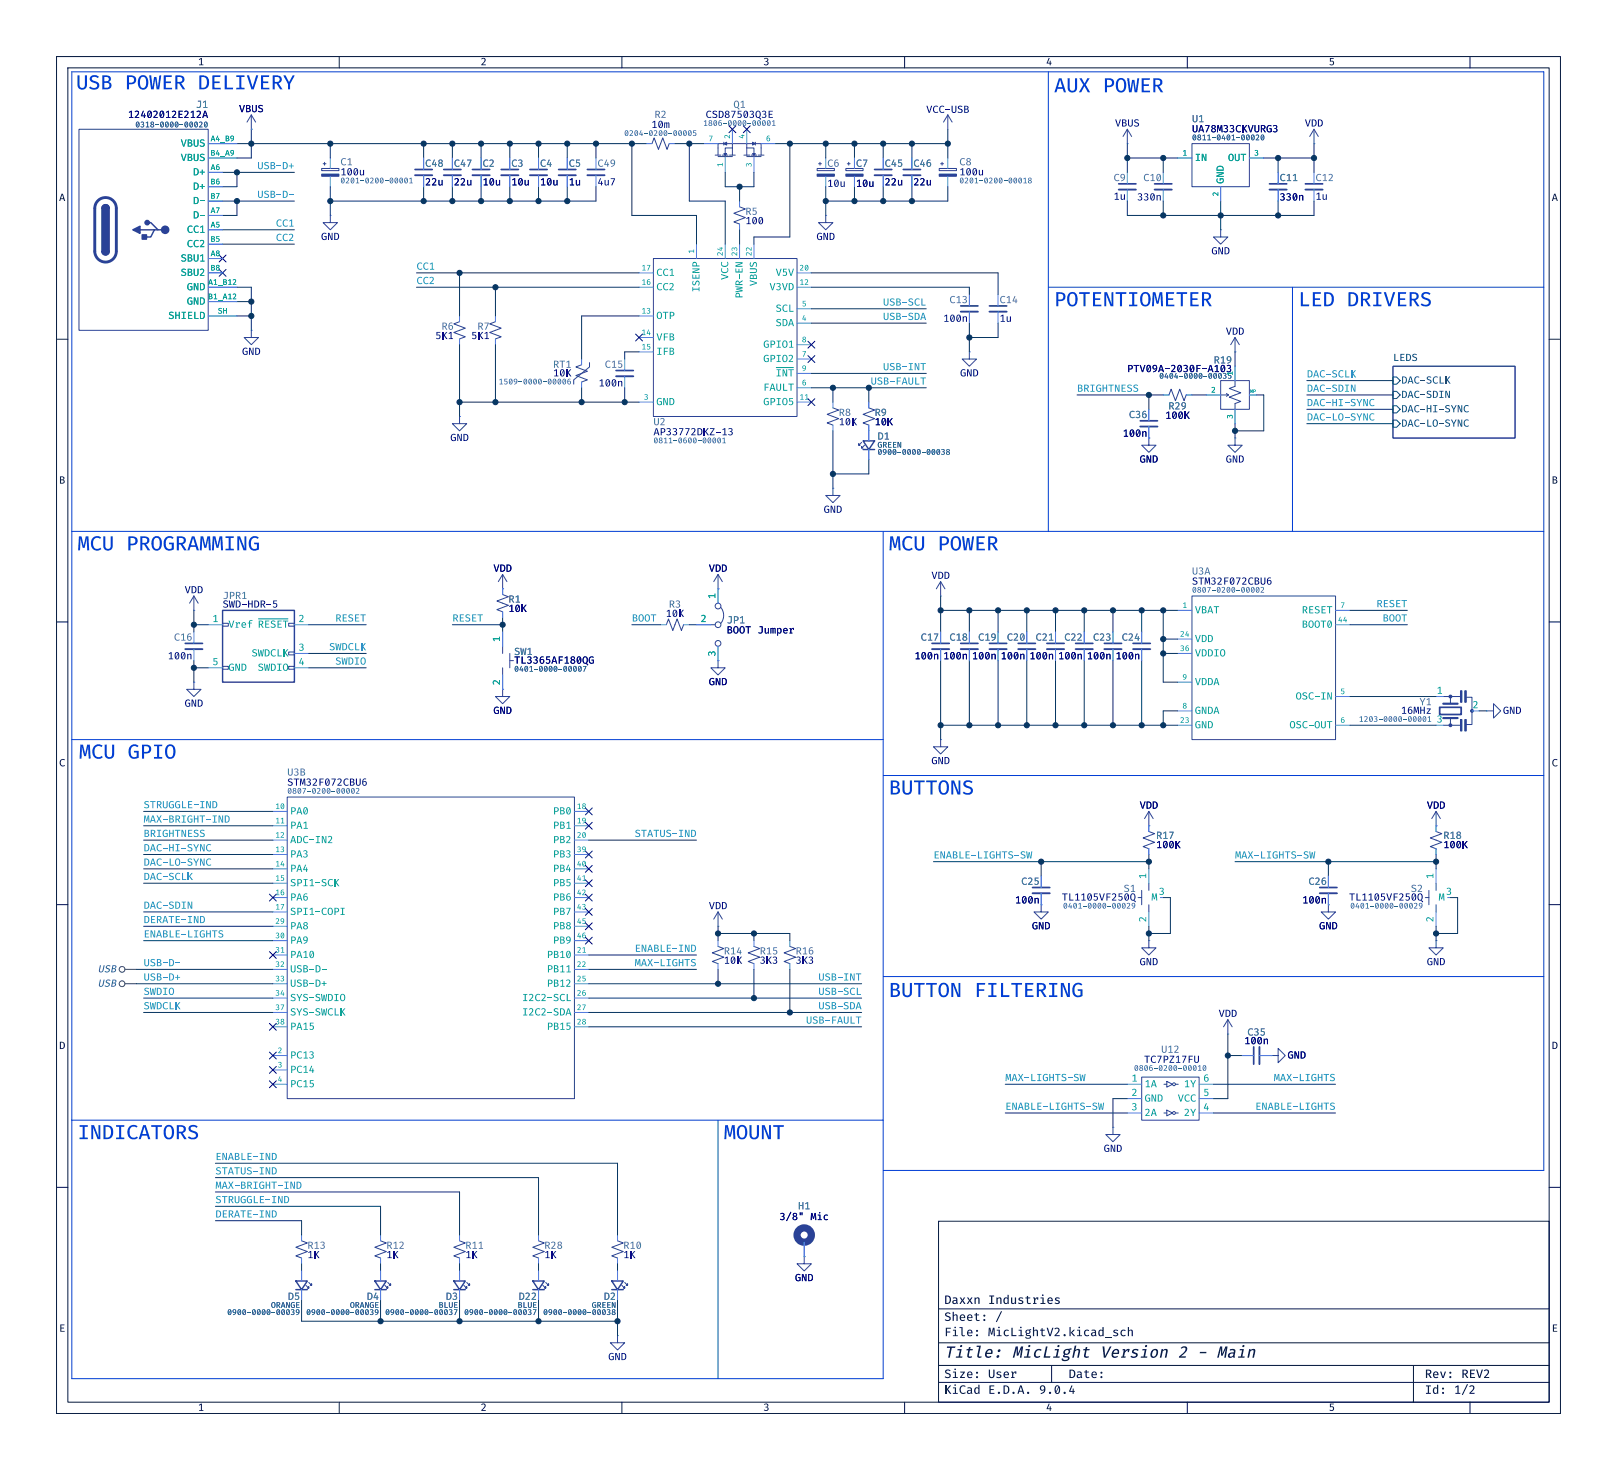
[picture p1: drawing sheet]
<svg xmlns="http://www.w3.org/2000/svg" width="286mm" height="260mm" viewBox="0 0 286 260" stroke-linecap="round" stroke-linejoin="round" font-family="sans-serif">
<defs><g id="words">
<g font-size="3.5" fill="#013dd5">
<text x="13.5" y="16.9">USB POWERDELIVERY</text>
<text x="186.4" y="17.4">AUX POWER</text>
<text x="186.4" y="55.3">POTENTIOMETER</text>
<text x="229.6" y="55.3">LED DRIVERS</text>
<text x="13.7" y="98.5">MCU PROGRAMMING</text>
<text x="157.2" y="98.5">MCU POWER</text>
<text x="14" y="135.3">MCU GPIO</text>
<text x="157.2" y="141.6">BUTTONS</text>
<text x="157.2" y="177.5">BUTTONFILTERING</text>
<text x="13.7" y="202.6">INDICATORS</text>
<text x="128" y="202.6">MOUNT</text>
</g>
<g font-size="2.8" fill="#051a3f">
<text x="179" y="241">MicLight</text>
<text x="194.5" y="241">Version</text>
<text x="208.3" y="241">2 -</text>
<text x="215.2" y="241">Main</text>
</g>
<g font-size="2.1" fill="#051a3f">
<text x="167" y="231.3">Daxxn</text>
<text x="174.7" y="231.3">Industries</text>
<text x="167" y="234.3">Sheet:</text>
<text x="174.7" y="237">MicLightV2.kicad_sch</text>
<text x="176" y="234.3">/</text>
<text x="167" y="244.4">Size:</text>
<text x="174.7" y="244.4">User</text>
<text x="189" y="244.4">Date:</text>
<text x="252" y="244.4">Rev:</text>
<text x="258.5" y="244.4">REV2</text>
<text x="167" y="247.2">KiCad</text>
<text x="174.7" y="247.2">E.D.A.</text>
<text x="183.8" y="247.2">9.0.4</text>
</g>
<g font-size="1.8" fill="#051a3f">
<text x="35" y="12.1">1</text>
<text x="85" y="12.1">2</text>
<text x="135" y="12.1">3</text>
<text x="185" y="12.1">4</text>
<text x="235" y="12.1">5</text>
<text x="10.4" y="36.1">A</text>
<text x="274.4" y="36.1">A</text>
<text x="10.4" y="86.1">B</text>
<text x="274.4" y="86.1">B</text>
<text x="10.4" y="136.1">C</text>
<text x="274.4" y="136.1">C</text>
<text x="10.4" y="186.1">D</text>
<text x="274.4" y="186.1">D</text>
<text x="10.4" y="236.1">E</text>
<text x="274.4" y="236.1">E</text>
<text x="35" y="250.1">1</text>
<text x="85" y="250.1">2</text>
<text x="135" y="250.1">3</text>
<text x="185" y="250.1">4</text>
<text x="235" y="250.1">5</text>
</g>
<g font-size="1.8" fill="#000080">
<text x="22.6" y="21.4">12402012E212A</text>
<text x="42.3" y="20.4">VBUS</text>
<text x="124.8" y="21.4">CSD87503Q3E</text>
<text x="163.8" y="20.5">VCC-USB</text>
<text x="197.2" y="22.9">VBUS</text>
<text x="210.8" y="24">UA78M33CKVURG3</text>
<text x="230.8" y="22.9">VDD</text>
<text x="75.2" y="33.4">22u</text>
<text x="80.3" y="33.4">22u</text>
<text x="85.3" y="33.4">10u</text>
<text x="90.4" y="33.4">10u</text>
<text x="95.5" y="33.4">10u</text>
<text x="100.6" y="33.4">1u</text>
<text x="105.7" y="33.4">4u7</text>
<text x="146.3" y="33.6">10u</text>
<text x="151.4" y="33.6">10u</text>
<text x="156.5" y="33.4">22u</text>
<text x="161.5" y="33.4">22u</text>
<text x="196.9" y="35.9">1u</text>
<text x="232.7" y="35.9">1u</text>
<text x="131.8" y="40.2">100</text>
<text x="201.1" y="36">330n</text>
<text x="226.3" y="36">330n</text>
<text x="56.8" y="43">GND</text>
<text x="144.4" y="43">GND</text>
<text x="214.3" y="45.6">GND</text>
<text x="166.8" y="57.5">100n</text>
<text x="176.8" y="57.5">1u</text>
<text x="216.8" y="59.8">VDD</text>
<text x="42.8" y="63.3">GND</text>
<text x="77" y="60.5">5K1</text>
<text x="83.3" y="60.5">5K1</text>
<text x="97.8" y="67.1">10K</text>
<text x="105.9" y="68.9">100n</text>
<text x="169.8" y="67.1">GND</text>
<text x="199.3" y="66.4">PTV09A-2030F-A103</text>
<text x="115.6" y="77.6">AP33772DKZ-13</text>
<text x="148.3" y="75.8">10K</text>
<text x="154.7" y="75.8">10K</text>
<text x="198.6" y="77.8">100n</text>
<text x="206.1" y="74.6">100K</text>
<text x="79.6" y="78.6">GND</text>
<text x="201.6" y="82.4">GND</text>
<text x="216.8" y="82.4">GND</text>
<text x="145.7" y="91.3">GND</text>
<text x="87.3" y="101.7">VDD</text>
<text x="125.4" y="101.7">VDD</text>
<text x="32.7" y="105.5">VDD</text>
<text x="39.4" y="106.5">JPR1</text>
<text x="164.7" y="103">VDD</text>
<text x="210.8" y="104">STM32F072CBU6</text>
<text x="39.4" y="108">SWD-HDR-5</text>
<text x="89.9" y="108.8">10K</text>
<text x="117.7" y="109.7">10K</text>
<text x="128.5" y="112.6">BOOT Jumper</text>
<text x="29.7" y="117.2">100n</text>
<text x="90.9" y="117.9">TL3365AF180QG</text>
<text x="161.7" y="117.2">100n</text>
<text x="166.8" y="117.2">100n</text>
<text x="171.9" y="117.2">100n</text>
<text x="177" y="117.2">100n</text>
<text x="182.1" y="117.2">100n</text>
<text x="187.1" y="117.2">100n</text>
<text x="192.2" y="117.2">100n</text>
<text x="197.3" y="117.2">100n</text>
<text x="32.7" y="125.6">GND</text>
<text x="125.4" y="121.8">GND</text>
<text x="87.3" y="126.8">GND</text>
<text x="265.8" y="126.8">GND</text>
<text x="164.7" y="135.7">GND</text>
<text x="50.8" y="139.5">STM32F072CBU6</text>
<text x="201.6" y="143.6">VDD</text>
<text x="252.4" y="143.6">VDD</text>
<text x="204.5" y="150.6">100K</text>
<text x="255.3" y="150.6">100K</text>
<text x="125.4" y="161.4">VDD</text>
<text x="179.5" y="160.4">100n</text>
<text x="187.8" y="159.9">TL1105VF250Q</text>
<text x="230.3" y="160.4">100n</text>
<text x="238.6" y="159.9">TL1105VF250Q</text>
<text x="182.5" y="164.9">GND</text>
<text x="233.3" y="164.9">GND</text>
<text x="128" y="171">10K</text>
<text x="134.4" y="171">3K3</text>
<text x="140.7" y="171">3K3</text>
<text x="201.6" y="171.3">GND</text>
<text x="252.4" y="171.3">GND</text>
<text x="215.5" y="180.4">VDD</text>
<text x="220.1" y="185.3">100n</text>
<text x="202.3" y="188.6">TC7PZ17FU</text>
<text x="227.7" y="187.8">GND</text>
<text x="195.2" y="204.3">GND</text>
<text x="141.1" y="214.5">H1</text>
<text x="137.9" y="216.4">3/8&quot;</text>
<text x="143.3" y="216.4">Mic</text>
<text x="54.4" y="223.1">1K</text>
<text x="68.3" y="223.1">1K</text>
<text x="82.3" y="223.1">1K</text>
<text x="96.3" y="223.1">1K</text>
<text x="110.2" y="223.1">1K</text>
<text x="140.6" y="227.2">GND</text>
<text x="107.6" y="241.1">GND</text>
</g>
<g font-size="1.8" fill="#45818e">
<text x="34.6" y="19.6">J1</text>
<text x="115.7" y="21.4">R2</text>
<text x="129.7" y="19.6">Q1</text>
<text x="210.8" y="22.2">U1</text>
<text x="60.2" y="29.8">C1</text>
<text x="169.7" y="29.8">C8</text>
<text x="75.2" y="30.1">C48</text>
<text x="80.3" y="30.1">C47</text>
<text x="85.3" y="30.1">C2</text>
<text x="90.4" y="30.1">C3</text>
<text x="95.5" y="30.1">C4</text>
<text x="100.6" y="30.1">C5</text>
<text x="105.7" y="30.1">C49</text>
<text x="146.3" y="30.1">C6</text>
<text x="151.4" y="30.1">C7</text>
<text x="156.5" y="30.1">C45</text>
<text x="161.5" y="30.1">C46</text>
<text x="196.9" y="32.6">C9</text>
<text x="202.2" y="32.6">C10</text>
<text x="226.3" y="32.6">C11</text>
<text x="232.7" y="32.6">C12</text>
<text x="131.8" y="38.6">R5</text>
<text x="78.1" y="58.9">R6</text>
<text x="84.4" y="58.9">R7</text>
<text x="167.9" y="54.2">C13</text>
<text x="176.8" y="54.2">C14</text>
<text x="97.8" y="65.6">RT1</text>
<text x="107" y="65.6">C15</text>
<text x="214.7" y="64.9">R19</text>
<text x="115.6" y="75.8">U2</text>
<text x="148.3" y="74.1">R8</text>
<text x="154.7" y="74.1">R9</text>
<text x="199.7" y="74.5">C36</text>
<text x="206.6" y="73">R29</text>
<text x="155.2" y="78.3">D1</text>
<text x="89.9" y="107.1">R1</text>
<text x="210.8" y="102.2">U3A</text>
<text x="30.8" y="113.9">C16</text>
<text x="118.3" y="108">R3</text>
<text x="128.5" y="110.8">JP1</text>
<text x="162.8" y="113.9">C17</text>
<text x="167.9" y="113.9">C18</text>
<text x="173" y="113.9">C19</text>
<text x="178.1" y="113.9">C20</text>
<text x="183.2" y="113.9">C21</text>
<text x="188.2" y="113.9">C22</text>
<text x="193.3" y="113.9">C23</text>
<text x="198.4" y="113.9">C24</text>
<text x="90.9" y="116.4">SW1</text>
<text x="251.1" y="125.3">Y1</text>
<text x="50.8" y="137.8">U3B</text>
<text x="204.5" y="148.9">R17</text>
<text x="255.3" y="148.9">R18</text>
<text x="180.6" y="157.1">C25</text>
<text x="198.7" y="158.3">S1</text>
<text x="231.4" y="157.1">C26</text>
<text x="249.5" y="158.3">S2</text>
<text x="128" y="169.4">R14</text>
<text x="134.4" y="169.4">R15</text>
<text x="140.7" y="169.4">R16</text>
<text x="220.6" y="183.7">C35</text>
<text x="205.4" y="186.8">U12</text>
<text x="54.4" y="221.4">R13</text>
<text x="68.3" y="221.4">R12</text>
<text x="82.3" y="221.4">R11</text>
<text x="96.3" y="221.4">R28</text>
<text x="110.2" y="221.4">R10</text>
<text x="50.9" y="230.5">D5</text>
<text x="64.9" y="230.5">D4</text>
<text x="78.8" y="230.5">D3</text>
<text x="91.7" y="230.5">D22</text>
<text x="106.8" y="230.5">D2</text>
</g>
<g font-size="1.8" fill="#216491">
<text x="115.2" y="23.2">10m</text>
<text x="60.2" y="31.6">100u</text>
<text x="169.7" y="31.6">100u</text>
<text x="247.8" y="126.8">16MHz</text>
<text x="17.3" y="172.6">USB</text>
<text x="17.3" y="175.1">USB</text>
</g>
<g font-size="1.8" fill="#009e90">
<text x="31.9" y="26.5">VBUS</text>
<text x="31.9" y="29">VBUS</text>
<text x="211.3" y="29">IN</text>
<text x="217.2" y="29">OUT</text>
<text x="34.1" y="31.6">D+</text>
<text x="34.1" y="34.1">D+</text>
<text x="217" y="32.5" transform="rotate(-90 217 32.5)">GND</text>
<text x="33" y="41.7">CC1</text>
<text x="34.1" y="36.7">D-</text>
<text x="34.1" y="39.2">D-</text>
<text x="31.9" y="46.8">SBU1</text>
<text x="33" y="44.3">CC2</text>
<text x="31.9" y="49.4">SBU2</text>
<text x="33" y="51.9">GND</text>
<text x="116.1" y="49.4">CC1</text>
<text x="116.1" y="51.9">CC2</text>
<text x="124.3" y="51.7" transform="rotate(-90 124.3 51.7)">ISENP</text>
<text x="129.4" y="49.5" transform="rotate(-90 129.4 49.5)">VCC</text>
<text x="131.9" y="52.8" transform="rotate(-90 131.9 52.8)">PWR-EN</text>
<text x="134.4" y="50.6" transform="rotate(-90 134.4 50.6)">VBUS</text>
<text x="136.1" y="51.9">V3VD</text>
<text x="137.2" y="49.4">V5V</text>
<text x="29.8" y="57">SHIELD</text>
<text x="33" y="54.4">GND</text>
<text x="116.1" y="57">OTP</text>
<text x="137.2" y="55.7">SCL</text>
<text x="137.2" y="58.3">SDA</text>
<text x="116.1" y="60.8">VFB</text>
<text x="116.1" y="63.3">IFB</text>
<text x="135" y="62.1">GPIO1</text>
<text x="135" y="64.6">GPIO2</text>
<text x="135" y="69.7">FAULT</text>
<text x="116.1" y="72.2">GND</text>
<text x="135" y="72.2">GPIO5</text>
<text x="126.7" y="106" transform="rotate(-90 126.7 106)">1</text>
<text x="37.6" y="110.2">1</text>
<text x="40.4" y="111.6">Vref</text>
<text x="45.6" y="111.6">~{RESET}</text>
<text x="52.8" y="110.2">2</text>
<text x="88.6" y="113.6" transform="rotate(-90 88.6 113.6)">1</text>
<text x="123.9" y="110.2">2</text>
<text x="211.3" y="109.1">VBAT</text>
<text x="230.2" y="109.1">RESET</text>
<text x="230.2" y="111.6">BOOT0</text>
<text x="37.6" y="117.9">5</text>
<text x="40.4" y="119.2">GND</text>
<text x="44.5" y="116.7">SWDCLK</text>
<text x="45.6" y="119.2">SWDIO</text>
<text x="52.8" y="115.3">3</text>
<text x="52.8" y="117.9">4</text>
<text x="126.7" y="116.1" transform="rotate(-90 126.7 116.1)">3</text>
<text x="211.3" y="114.1">VDD</text>
<text x="211.3" y="116.7">VDDIO</text>
<text x="88.6" y="121.2" transform="rotate(-90 88.6 121.2)">2</text>
<text x="211.3" y="121.8">VDDA</text>
<text x="229.2" y="124.3">OSC-IN</text>
<text x="254.1" y="122.9">1</text>
<text x="260.4" y="125.5">2</text>
<text x="211.3" y="126.8">GNDA</text>
<text x="211.3" y="129.4">GND</text>
<text x="228.1" y="129.4">OSC-OUT</text>
<text x="254.1" y="128">3</text>
<text x="51.3" y="144.6">PA0</text>
<text x="51.3" y="147.2">PA1</text>
<text x="51.3" y="149.7">ADC-IN2</text>
<text x="97.8" y="144.6">PB0</text>
<text x="97.8" y="147.2">PB1</text>
<text x="97.8" y="149.7">PB2</text>
<text x="51.3" y="152.2">PA3</text>
<text x="51.3" y="154.8">PA4</text>
<text x="97.8" y="152.2">PB3</text>
<text x="97.8" y="154.8">PB4</text>
<text x="202.9" y="155.5" transform="rotate(-90 202.9 155.5)">1</text>
<text x="253.7" y="155.5" transform="rotate(-90 253.7 155.5)">1</text>
<text x="51.3" y="157.3">SPI1-SCK</text>
<text x="51.3" y="159.9">PA6</text>
<text x="97.8" y="157.3">PB5</text>
<text x="97.8" y="159.9">PB6</text>
<text x="203.6" y="159.9">M</text>
<text x="204.9" y="158.5">3</text>
<text x="254.4" y="159.9">M</text>
<text x="255.7" y="158.5">3</text>
<text x="51.3" y="162.4">SPI1-COPI</text>
<text x="51.3" y="164.9">PA8</text>
<text x="51.3" y="167.5">PA9</text>
<text x="97.8" y="162.4">PB7</text>
<text x="97.8" y="164.9">PB8</text>
<text x="97.8" y="167.5">PB9</text>
<text x="202.9" y="163.1" transform="rotate(-90 202.9 163.1)">2</text>
<text x="253.7" y="163.1" transform="rotate(-90 253.7 163.1)">2</text>
<text x="51.3" y="170">PA10</text>
<text x="51.3" y="172.6">USB-D-</text>
<text x="96.7" y="170">PB10</text>
<text x="96.7" y="172.6">PB11</text>
<text x="51.3" y="175.1">USB-D+</text>
<text x="51.3" y="177.6">SYS-SWDIO</text>
<text x="92.3" y="177.6">I2C2-SCL</text>
<text x="96.7" y="175.1">PB12</text>
<text x="51.3" y="180.2">SYS-SWCLK</text>
<text x="51.3" y="182.7">PA15</text>
<text x="92.3" y="180.2">I2C2-SDA</text>
<text x="96.7" y="182.7">PB15</text>
<text x="51.3" y="187.8">PC13</text>
<text x="51.3" y="190.3">PC14</text>
<text x="200.1" y="191.5">1</text>
<text x="212.8" y="191.5">6</text>
<text x="51.3" y="192.9">PC15</text>
<text x="200.1" y="194.1">2</text>
<text x="200.1" y="196.6">3</text>
<text x="202.4" y="192.9">1A</text>
<text x="202.4" y="195.4">GND</text>
<text x="202.4" y="198">2A</text>
<text x="208.3" y="195.4">VCC</text>
<text x="209.4" y="192.9">1Y</text>
<text x="209.4" y="198">2Y</text>
<text x="212.8" y="194.1">5</text>
<text x="212.8" y="196.6">4</text>
</g>
<g font-size="1.8" fill="#1491c1">
<text x="45.5" y="30.1">USB-D+</text>
<text x="45.5" y="35.2">USB-D-</text>
<text x="48.8" y="40.3">CC1</text>
<text x="48.8" y="42.8">CC2</text>
<text x="73.7" y="47.9">CC1</text>
<text x="73.7" y="50.5">CC2</text>
<text x="156.2" y="56.8">USB-SDA</text>
<text x="156.2" y="54.3">USB-SCL</text>
<text x="156.2" y="65.7">USB-INT</text>
<text x="154" y="68.2">USB-FAULT</text>
<text x="190.5" y="69.5">BRIGHTNESS</text>
<text x="231.1" y="67">DAC-SCLK</text>
<text x="231.1" y="69.5">DAC-SDIN</text>
<text x="231.1" y="74.6">DAC-LO-SYNC</text>
<text x="231.1" y="72">DAC-HI-SYNC</text>
<text x="243.5" y="107.6">RESET</text>
<text x="59.3" y="110.1">RESET</text>
<text x="80" y="110.1">RESET</text>
<text x="111.8" y="110.1">BOOT</text>
<text x="244.5" y="110.1">BOOT</text>
<text x="58.2" y="115.2">SWDCLK</text>
<text x="59.3" y="117.8">SWDIO</text>
<text x="25.4" y="143.2">STRUGGLE-IND</text>
<text x="25.4" y="148.2">BRIGHTNESS</text>
<text x="25.4" y="145.7">MAX-BRIGHT-IND</text>
<text x="112.3" y="148.2">STATUS-IND</text>
<text x="25.4" y="155.9">DAC-SCLK</text>
<text x="25.4" y="150.8">DAC-HI-SYNC</text>
<text x="25.4" y="153.3">DAC-LO-SYNC</text>
<text x="165.1" y="152.1">ENABLE-LIGHTS-SW</text>
<text x="218.4" y="152.1">MAX-LIGHTS-SW</text>
<text x="25.4" y="160.9">DAC-SDIN</text>
<text x="25.4" y="163.5">DERATE-IND</text>
<text x="25.4" y="166">ENABLE-LIGHTS</text>
<text x="25.4" y="171.1">USB-D-</text>
<text x="25.4" y="173.6">USB-D+</text>
<text x="112.3" y="168.6">ENABLE-IND</text>
<text x="112.3" y="171.1">MAX-LIGHTS</text>
<text x="144.7" y="173.6">USB-INT</text>
<text x="25.4" y="178.7">SWDCLK</text>
<text x="25.4" y="176.2">SWDIO</text>
<text x="144.7" y="178.7">USB-SDA</text>
<text x="144.7" y="176.2">USB-SCL</text>
<text x="142.6" y="181.3">USB-FAULT</text>
<text x="177.8" y="191.4">MAX-LIGHTS-SW</text>
<text x="225.3" y="191.4">MAX-LIGHTS</text>
<text x="177.8" y="196.5">ENABLE-LIGHTS-SW</text>
<text x="222" y="196.5">ENABLE-LIGHTS</text>
<text x="38.1" y="205.4">ENABLE-IND</text>
<text x="38.1" y="207.9">STATUS-IND</text>
<text x="38.1" y="215.6">DERATE-IND</text>
<text x="38.1" y="213">STRUGGLE-IND</text>
<text x="38.1" y="210.5">MAX-BRIGHT-IND</text>
</g>
<g font-size="1.8" fill="#006464">
<text x="246.4" y="64.1">LEDS</text>
<text x="247.8" y="71">DAC-SDIN</text>
<text x="247.8" y="68.4">DAC-SCLK</text>
<text x="247.8" y="76">DAC-LO-SYNC</text>
<text x="247.8" y="73.5">DAC-HI-SYNC</text>
</g>
<g font-size="1.4" fill="#216491">
<text x="23.9" y="23">0318-0000-00020</text>
<text x="124.4" y="22.7">1806-0000-00001</text>
<text x="110.4" y="24.5">0204-0200-00005</text>
<text x="210.8" y="25.3">0811-0401-00020</text>
<text x="60.2" y="32.9">0201-0200-00001</text>
<text x="169.7" y="32.9">0201-0200-00018</text>
<text x="88.2" y="68.4">1509-0000-00006</text>
<text x="205" y="67.4">0404-0000-00035</text>
<text x="115.6" y="78.8">0811-0600-00001</text>
<text x="155.2" y="79.6">GREEN</text>
<text x="155.2" y="80.9">0900-0000-00038</text>
<text x="210.8" y="105.3">0807-0200-00002</text>
<text x="90.9" y="119.2">0401-0000-00007</text>
<text x="240.3" y="128.1">1203-0000-00001</text>
<text x="50.8" y="140.8">0807-0200-00002</text>
<text x="188" y="161.1">0401-0000-00029</text>
<text x="238.8" y="161.1">0401-0000-00029</text>
<text x="200.6" y="189.8">0806-0200-00010</text>
<text x="40.2" y="233">0900-0000-00039</text>
<text x="47.9" y="231.8">ORANGE</text>
<text x="54.1" y="233">0900-0000-00039</text>
<text x="61.9" y="231.8">ORANGE</text>
<text x="68.1" y="233">0900-0000-00037</text>
<text x="77.6" y="231.8">BLUE</text>
<text x="82.1" y="233">0900-0000-00037</text>
<text x="91.6" y="231.8">BLUE</text>
<text x="96.1" y="233">0900-0000-00038</text>
<text x="104.7" y="231.8">GREEN</text>
</g>
<g font-size="1.4" fill="#009e90">
<text x="37.2" y="25.2">A4_B9</text>
<text x="37.2" y="27.7">B4_A9</text>
<text x="125.3" y="25.2">7</text>
<text x="128" y="29.6" transform="rotate(-90 128 29.6)">1</text>
<text x="129.3" y="24.6" transform="rotate(-90 129.3 24.6)">2</text>
<text x="131.8" y="24.6" transform="rotate(-90 131.8 24.6)">4</text>
<text x="133.1" y="29.6" transform="rotate(-90 133.1 29.6)">3</text>
<text x="135.5" y="25.2">6</text>
<text x="209.1" y="27.7">1</text>
<text x="221.8" y="27.7">3</text>
<text x="37.2" y="30.2">A6</text>
<text x="37.2" y="32.8">B6</text>
<text x="37.2" y="35.3">B7</text>
<text x="215.6" y="34.7" transform="rotate(-90 215.6 34.7)">2</text>
<text x="37.2" y="37.9">A7</text>
<text x="37.2" y="40.4">A5</text>
<text x="37.2" y="45.5">A8</text>
<text x="37.2" y="42.9">B5</text>
<text x="122.9" y="44.9" transform="rotate(-90 122.9 44.9)">1</text>
<text x="128" y="45.3" transform="rotate(-90 128 45.3)">24</text>
<text x="130.6" y="45.3" transform="rotate(-90 130.6 45.3)">23</text>
<text x="133.1" y="45.3" transform="rotate(-90 133.1 45.3)">22</text>
<text x="36.8" y="50.6">A1_B12</text>
<text x="36.8" y="53.1">B1_A12</text>
<text x="37.2" y="48">B8</text>
<text x="113.4" y="48">17</text>
<text x="113.4" y="50.6">16</text>
<text x="141.4" y="48">20</text>
<text x="141.4" y="50.6">12</text>
<text x="38.5" y="55.6">SH</text>
<text x="113.4" y="55.6">13</text>
<text x="113.4" y="59.4">14</text>
<text x="141.8" y="54.4">5</text>
<text x="141.8" y="56.9">4</text>
<text x="113.4" y="62">15</text>
<text x="141.8" y="60.7">8</text>
<text x="141.8" y="63.3">7</text>
<text x="141.8" y="65.8">9</text>
<text x="113.9" y="70.9">3</text>
<text x="141.4" y="70.9">11</text>
<text x="141.8" y="68.3">6</text>
<text x="214.2" y="69.6">2</text>
<text x="218.2" y="66.5" transform="rotate(-90 218.2 66.5)">1</text>
<text x="218.2" y="74.1" transform="rotate(-90 218.2 74.1)">3</text>
<text x="209.1" y="107.7">1</text>
<text x="237.1" y="107.7">7</text>
<text x="208.7" y="112.8">24</text>
<text x="236.6" y="110.2">44</text>
<text x="208.7" y="115.3">36</text>
<text x="209.1" y="120.4">9</text>
<text x="209.1" y="125.5">8</text>
<text x="237.1" y="122.9">5</text>
<text x="208.7" y="128">23</text>
<text x="237.1" y="128">6</text>
<text x="48.7" y="143.3">10</text>
<text x="102" y="143.3">18</text>
<text x="48.7" y="145.8">11</text>
<text x="48.7" y="148.3">12</text>
<text x="102" y="145.8">19</text>
<text x="102" y="148.3">20</text>
<text x="48.7" y="150.9">13</text>
<text x="48.7" y="153.4">14</text>
<text x="48.7" y="156">15</text>
<text x="102" y="150.9">39</text>
<text x="102" y="153.4">40</text>
<text x="102" y="156">41</text>
<text x="48.7" y="158.5">16</text>
<text x="48.7" y="161">17</text>
<text x="102" y="158.5">42</text>
<text x="102" y="161">43</text>
<text x="48.7" y="163.6">29</text>
<text x="48.7" y="166.1">30</text>
<text x="102" y="163.6">45</text>
<text x="102" y="166.1">46</text>
<text x="48.7" y="168.7">31</text>
<text x="48.7" y="171.2">32</text>
<text x="48.7" y="173.7">33</text>
<text x="102" y="168.7">21</text>
<text x="102" y="171.2">22</text>
<text x="102" y="173.7">25</text>
<text x="48.7" y="176.3">34</text>
<text x="48.7" y="178.8">37</text>
<text x="102" y="176.3">26</text>
<text x="102" y="178.8">27</text>
<text x="48.7" y="181.4">38</text>
<text x="102" y="181.4">28</text>
<text x="49.1" y="186.4">2</text>
<text x="49.1" y="189">3</text>
<text x="49.1" y="191.5">4</text>
</g>
<text font-size=".8" fill="#009e90" x="221.1" y="69.6">MP</text>
</g></defs>
<g fill="none" stroke="#051a3f" stroke-width=".18">
<path d="M10 10h266v240h-266zM12 12h262v236h-262zM60 10v2M110 10v2M160 10v2M210 10v2M260 10v2M10 60h2M274 60h2M10 110h2M274 110h2M10 160h2"/>
<path d="M274 160h2M10 210h2M166 216h108v32h-108zM274 210h2M60 248v2M110 248v2M160 248v2M210 248v2M260 248v2"/>
</g>
<g fill="#051a3f">
<circle cx="194.8" cy="242.8" r=".18"/>
<circle cx="194.8" cy="243.6" r=".18"/>
</g>
<path d="M166 244.5h108" fill="none" stroke="#051a3f" stroke-width=".18"/>
<g fill="#051a3f">
<path d="M172.4 245.5l.3-.1 .3 .1v-.6h.3v1.6h-.2v-.1a.44 .44 0 0 1-.6 .1 .44 .44 0 0 1-.2-.5h.2a.29 .29 0 0 0 .1 .4 .29 .29 0 0 0 .4-.2v-.5l-.1-.1a.3 .3 0 0 0-.3 0 .3 .3 0 0 0-.1 .4h-.2z"/>
<path d="M189.5 245l.2 .1-.4 .9h.4v-.4h.2v.4h.2v.2h-.2v.3h-.2v-.3h-.6z"/>
<circle cx="181.8" cy="246.4" r=".2"/>
</g>
<path d="M166 241.5h108" fill="none" stroke="#051a3f" stroke-width=".18"/>
<g fill="#051a3f">
<path d="M252.2 245h.9v.2h-.3v1.2h.3v.1h-.9v-.1h.3v-1.2h-.3z"/>
<path d="M253.6 245.5l.3-.1 .3 .1v-.6h.2v1.6h-.2v-.1a.44 .44 0 0 1-.6 .1 .44 .44 0 0 1-.2-.5h.2a.29 .29 0 0 0 .2 .4 .29 .29 0 0 0 .4-.2v-.5l-.1-.1a.3 .3 0 0 0-.4 0 .3 .3 0 0 0-.1 .4h-.2z"/>
<path d="M257.4 245.3l.6-.3v1.4h.3v.1h-.9v-.1h.4v-1.1l-.4 .2z"/>
<path d="M259.5 244.8l.1 .1-.9 1.9-.1-.1z"/>
<path d="M259.9 245.2a.5 .5 0 0 1 .8 0 .5 .5 0 0 1-.1 .7l-.5 .5h.7v.1h-.9v-.1l.6-.8a.3 .3 0 0 0-.1-.4 .3 .3 0 0 0-.4 .1z"/>
<circle cx="168.9" cy="242.2" r=".14"/>
<circle cx="172.8" cy="242.8" r=".18"/>
<circle cx="172.8" cy="243.6" r=".18"/>
<circle cx="255.2" cy="245.6" r=".18"/>
<circle cx="255.2" cy="246.4" r=".18"/>
</g>
<path d="M166 237.5h108" fill="none" stroke="#051a3f" stroke-width=".18"/>
<g fill="#051a3f">
<path d="M167.5 238.1h1.5l-.1 .3h-.6l-.3 1.7h-.3l.4-1.7h-.6z"/>
<path d="M169.4 238.6h.7l-.3 1.3h.4v.2h-1.2l.1-.2h.4l.3-1.1h-.5z"/>
<path d="M171 238.6h.3l.1-.3 .3-.1-.1 .4h.5l-.1 .2h-.5l-.1 .9a.28 .28 0 0 0 .2 .3 .28 .28 0 0 0 .3-.1v.2h-.1a.46 .46 0 0 1-.5 .1 .46 .46 0 0 1-.2-.5l.2-.9h-.4z"/>
<path d="M172.8 238h.7l-.4 1.8 .1 .1h.4v.2h-.2a.39 .39 0 0 1-.4 0 .39 .39 0 0 1-.1-.4l.3-1.5h-.5z"/>
<path d="M174.5 238.9a.59 .59 0 0 1 .8-.3 .59 .59 0 0 1 .2 .9h-1a.41 .41 0 0 0 .2 .5 .41 .41 0 0 0 .6-.2 .28 .28 0 0 1-.4 .4 .59 .59 0 0 1-.6-.3 .59 .59 0 0 1 0-.6h1a.35 .35 0 0 0-.3-.5 .35 .35 0 0 0-.4 .3v.2h-.3z"/>
<path d="M190.1 238h.3l-.2 .8a.44 .44 0 0 1 .5-.3 .44 .44 0 0 1 .3 .5l-.2 1.1h-.3l.3-1a.26 .26 0 0 0-.3-.3 .26 .26 0 0 0-.3 .2l-.3 1.1h-.3z"/>
<path d="M191.6 238.6h.4v-.3l.3-.1-.1 .4h.5v.2h-.5l-.2 .9a.28 .28 0 0 0 .2 .3 .28 .28 0 0 0 .3-.1l.1 .2h-.1a.46 .46 0 0 1-.5 .1 .46 .46 0 0 1-.3-.5l.2-.9h-.3z"/>
<path d="M205.5 238.6h.2v.2a.44 .44 0 0 1 .5-.3 .44 .44 0 0 1 .3 .5l-.2 1.1h-.3l.2-1a.3 .3 0 0 0-.2-.3 .3 .3 0 0 0-.4 .2l-.2 1.1h-.3z"/>
<path d="M167.3 234.8h.9v.2h-.7v.5h.6v.2h-.6v.6h-.2z"/>
<path d="M168.5 235.2h.6v1h.3v.1h-.9v-.1h.4v-.8h-.4z"/>
<path d="M169.7 234.7h.6v1.4h.3l.1 .2h-.4l-.2-.1-.1-1.3h-.3z"/>
<path d="M171.2 235.3a.5 .5 0 0 1 .6-.1 .5 .5 0 0 1 .2 .6h-.8a.36 .36 0 0 0 .3 .4 .36 .36 0 0 0 .4-.1l.1 .1a.56 .56 0 0 1-.7 .1 .56 .56 0 0 1-.3-.6h.8a.29 .29 0 0 0-.3-.4 .29 .29 0 0 0-.3 .4h-.2z"/>
<path d="M182.7 234.7h.2v.6l.2-.1a.33 .33 0 0 1 .3 0 .33 .33 0 0 1 .2 .3v.8h-.2v-.8l-.2-.2-.3 .2v.8h-.2z"/>
<path d="M189.2 234.7h.2v1.6h-.2z"/>
<path d="M194.4 235.3l.3-.1 .3 .1v-.6h.2v1.6h-.2v-.1a.44 .44 0 0 1-.6 .1 .44 .44 0 0 1-.2-.5h.3a.29 .29 0 0 0 .1 .4 .29 .29 0 0 0 .4-.2v-.5l-.1-.1a.3 .3 0 0 0-.4 0 .3 .3 0 0 0 0 .4h-.3z"/>
<path d="M195.5 236.5h1.1v.2h-1.1z"/>
<path d="M197 235.3l.4-.1 .4 .1-.1 .1h-.5v.2a.39 .39 0 0 1 .5 .2 .39 .39 0 0 1-.1 .5h-.4l-.4-.1 .2-.1 .3 .1 .2-.1v-.2l-.2-.1a.32 .32 0 0 1-.3-.1 .32 .32 0 0 1 0-.4z"/>
<path d="M198.4 235.3a.59 .59 0 0 1 .7 0l-.1 .1a.39 .39 0 0 0-.6 .4 .39 .39 0 0 0 .6 .3l.1 .1a.59 .59 0 0 1-.8-.1 .59 .59 0 0 1 .1-.8z"/>
<path d="M199.5 234.7h.2v.6l.2-.1a.33 .33 0 0 1 .3 0 .33 .33 0 0 1 .2 .3v.8h-.2v-.8l-.2-.2-.3 .2v.8h-.2z"/>
<circle cx="170" cy="238.1" r=".2"/>
<circle cx="176.7" cy="238.9" r=".25"/>
<circle cx="176.5" cy="239.9" r=".25"/>
<circle cx="182" cy="238.1" r=".2"/>
<circle cx="187.2" cy="238.1" r=".2"/>
<circle cx="202.7" cy="238.1" r=".2"/>
<circle cx="219.9" cy="238.1" r=".2"/>
<circle cx="172.8" cy="235.4" r=".18"/>
<circle cx="172.8" cy="236.2" r=".18"/>
<circle cx="180.6" cy="234.8" r=".14"/>
<circle cx="190.9" cy="234.8" r=".14"/>
</g>
<path d="M166 231.5h108" fill="none" stroke="#051a3f" stroke-width=".18"/>
<g fill="#051a3f">
<path d="M168.5 232h.2v.6l.2-.1a.33 .33 0 0 1 .3 0 .33 .33 0 0 1 .2 .3v.8h-.2v-.8l-.2-.2-.3 .2v.8h-.2z"/>
<path d="M177.1 231.9l.1 .1-.9 1.9-.2-.1z"/>
<path d="M177.6 229.6l.3-.1 .3 .1v-.6h.2v1.6h-.2v-.1a.44 .44 0 0 1-.5 .1 .44 .44 0 0 1-.2-.5h.2a.29 .29 0 0 0 .1 .4 .29 .29 0 0 0 .4-.2l-.1-.6a.3 .3 0 0 0-.3 0 .3 .3 0 0 0-.1 .4h-.2z"/>
<path d="M185.4 229.6a.5 .5 0 0 1 .6-.1 .5 .5 0 0 1 .2 .6h-.7a.36 .36 0 0 0 .2 .4 .36 .36 0 0 0 .4-.1l.1 .1a.56 .56 0 0 1-.7 .1 .56 .56 0 0 1-.3-.6h.8a.29 .29 0 0 0-.3-.4 .29 .29 0 0 0-.2 .4h-.3z"/>
<path d="M186.6 229.6l.4-.1 .4 .1v.1h-.5v.2a.4 .4 0 0 1 .5 .2 .4 .4 0 0 1-.1 .5h-.4l-.4-.1 .1-.1h.6v-.2l-.2-.1a.33 .33 0 0 1-.4-.1 .33 .33 0 0 1 0-.4z"/>
<circle cx="174.1" cy="232.7" r=".18"/>
<circle cx="174.1" cy="233.5" r=".18"/>
<circle cx="184.4" cy="229.1" r=".14"/>
</g>
<path d="M186 241.5v3M250 241.5v6.5" fill="none" stroke="#051a3f" stroke-width=".18"/>
<path d="M246.4 64.8h21.6v12.7h-21.6zM67.3 219.5l1 .3-2 .8 2 .8-2 .7 1 .4M82 227.3l.5 .5v-.2v.2h-.2M82.5 226.8l.6 .5v-.2v.2h-.3" fill="none" stroke="#2a4297" stroke-width=".18"/>
<path d="M246.4 69.2h.6l.6 .7-.6 .6h-.6zM246.4 74.3h.6l.6 .6-.6 .7h-.6zM246.4 66.7h.6l.6 .6-.6 .7h-.6zM246.4 71.8h.6l.6 .6-.6 .6h-.6z" fill="none" stroke="#006464" stroke-width=".18"/>
<path d="M67.3 218.4v1.1M67.3 222.5v1M81.3 224.8v1.8M81.3 228.1v1.8" fill="none" stroke="#4a86e8" stroke-width=".18"/>
<path d="M80.3 226.6h2l-1 1.5zM80.3 228.1h2" fill="none" stroke="#2a4297" stroke-width=".25"/>
<g fill="#216491">
<path d="M79.4 231.7a.29 .29 0 0 1 .5-.1 .29 .29 0 0 1-.1 .4 .32 .32 0 0 1 .1 .6 .32 .32 0 0 1-.5-.1l.1-.1a.22 .22 0 0 0 .2 .1 .22 .22 0 0 0 .2-.2 .22 .22 0 0 0-.3-.2v-.1a.19 .19 0 0 0 .3-.1 .19 .19 0 0 0-.2-.3 .19 .19 0 0 0-.2 .2z"/>
<path d="M80.3 231.6h.6l-.4 1h-.1l.4-.9h-.5z"/>
</g>
<path d="M130.8 36.6l1 .4-2 .7 2 .8-2 .7 1 .4M81.3 219.5l1 .3-2 .8 2 .8-2 .7 1 .4" fill="none" stroke="#2a4297" stroke-width=".18"/>
<path d="M130.8 35.6v1M130.8 39.6v1M81.3 218.4v1.1M81.3 222.5v1" fill="none" stroke="#4a86e8" stroke-width=".18"/>
<path d="M39.4 108h12.7v12.7h-12.7z" fill="#fff"/>
<path d="M39.4 108h12.7v12.7h-12.7z" fill="none" stroke="#2a4297" stroke-width=".25"/>
<path d="M39.4 110.2h1v.5h-1zM39.4 117.9h1v.5h-1z" fill="none" stroke="#2a4297" stroke-width=".18"/>
<path d="M36.8 110.5h2.6" fill="none" stroke="#4a86e8" stroke-width=".18"/>
<path d="M44.1 109.8l.6-.1-.1 .1-.4 .1v.2h.4l-.1 .2h-.3v.7h-.1v-.7h-.3v-.2h.3z" fill="#009e90"/>
<g fill="none" stroke="#4a86e8" stroke-width=".18">
<path d="M161.3 27.9v2.1M161.3 31v2M153.7 71.1v1M153.7 75.2v1M213.4 69.9h2.5M218.4 64.8v2.5M218.4 72.4v2.5M34.3 108h.1M34.3 111.8v2M34.3 114.8v2M36.8 118.1h2.6M52.1 118.1h2.5"/>
<path d="M52.1 110.5h2.5M52.1 115.6h2.5M34.3 120.7h.1M219.7 186.7h2M222.8 186.7h2"/>
</g>
<path d="M45.7 109.5h5.2" fill="none" stroke="#009e90" stroke-width=".18"/>
<path d="M159.8 30h3M32.8 113.8h3M221.7 185.2v3" fill="none" stroke="#2a4297" stroke-width=".3"/>
<path d="M159.8 31h3M32.8 114.8h3M222.8 185.2v3" fill="none" stroke="#2a4297" stroke-width=".33"/>
<path d="M153.7 72.1l1 .4-2 .8 2 .7-2 .8 1 .4M215.9 67.3h5.1v5.1h-5.1zM215.9 69.9h1.4M216.9 69.6l.4 .3M217.3 69.9l-.4 .2M218.4 67.3v1l-1 .4 2.1 .8-2.1 .7 2.1 .8-1.1 .4v1M34.3 105.4l-.8 1.3M34.3 105.4l.8 1.3M34.3 105.4v2.6M34.3 120.7v1.2h1.3l-1.3 1.3-1.3-1.3h1.3" fill="none" stroke="#2a4297" stroke-width=".18"/>
<path d="M217 64.7a.37 .37 0 0 1 .5-.2 .37 .37 0 0 1 0 .6 .41 .41 0 0 1 .1 .7 .41 .41 0 0 1-.7-.1l.1-.1a.28 .28 0 0 0 .4 .1 .28 .28 0 0 0 .2-.3 .28 .28 0 0 0-.4-.2v-.1a.25 .25 0 0 0 .3-.2 .25 .25 0 0 0-.1-.3 .25 .25 0 0 0-.3 .2z" fill="#000080"/>
<g fill="#216491">
<path d="M216.3 66.1a.29 .29 0 0 1 .5-.1 .29 .29 0 0 1-.1 .4 .32 .32 0 0 1 .1 .6 .32 .32 0 0 1-.5-.1l.1-.1a.22 .22 0 0 0 .2 .1 .22 .22 0 0 0 .2-.3 .22 .22 0 0 0-.3-.1v-.1a.19 .19 0 0 0 .3-.2 .19 .19 0 0 0-.2-.2 .19 .19 0 0 0-.2 .2z"/>
<path d="M217.2 66h.6v.1h-.4v.3a.34 .34 0 0 1 .4 .2 .34 .34 0 0 1-.2 .4 .34 .34 0 0 1-.4-.1l.1-.1a.24 .24 0 0 0 .3 0 .24 .24 0 0 0 0-.4 .24 .24 0 0 0-.4 .1z"/>
</g>
<g fill="none" stroke="#2a4297" stroke-width=".18">
<path d="M218.4 59.7l.8 1.3M218.4 59.7l-.7 1.3M218.4 59.7v2.5M203.2 77.5v1.2h-1.3l1.3 1.3 1.3-1.3h-1.3M206.8 69.9l.3-1.1 .8 2.1 .8-2.1 .7 2.1 .4-1M218.4 77.5v1.2h-1.2l1.2 1.3 1.3-1.3h-1.3M88.9 101.6l-.8 1.3M88.9 101.6l.8 1.3M88.9 101.6v2.5M166.4 130.8v1.3h1.2l-1.2 1.3-1.3-1.3h1.3M184.1 160v1.3h-1.2l1.2 1.3 1.3-1.3h-1.3M196.8 199.4v1.3h1.3l-1.3 1.2-1.2-1.2h1.2"/>
<path d="M217.2 180.3l-.8 1.3M217.2 180.3l.7 1.3M217.2 180.3v2.6M224.8 186.7h1.3v-1.3l1.2 1.3-1.2 1.3v-1.3M68.1 227.3l.5 .5v-.2v.2h-.3M68.6 226.8l.5 .5v-.2v.2h-.3"/>
</g>
<g fill="none" stroke="#4a86e8" stroke-width=".18">
<path d="M203.2 77.5h.1M203.2 72.4v2M203.2 75.4v2.1M205.7 69.9h1.1M209.8 69.9h1M218.4 62.2h.1M218.4 77.5h.1M88.9 104.1h.1M166.4 130.8h.1M184.1 154.9v2.1M184.1 158v2M184.1 160h.1"/>
<path d="M196.8 199.4h.1M217.2 182.9h.1M224.8 186.7h.1M67.3 224.8v1.8M67.3 228.1v1.8"/>
</g>
<path d="M201.7 74.4h3M182.6 157h3.1" fill="none" stroke="#2a4297" stroke-width=".3"/>
<path d="M201.7 75.4h3M182.6 158h3.1" fill="none" stroke="#2a4297" stroke-width=".33"/>
<path d="M66.3 226.6h2l-1 1.5zM66.3 228.1h2" fill="none" stroke="#2a4297" stroke-width=".25"/>
<g fill="#216491">
<path d="M65.4 231.7a.29 .29 0 0 1 .5-.1 .29 .29 0 0 1-.1 .4 .32 .32 0 0 1 .1 .6 .32 .32 0 0 1-.5-.1l.1-.1a.22 .22 0 0 0 .3 .1 .22 .22 0 0 0 .1-.2 .22 .22 0 0 0-.3-.2l.1-.1a.19 .19 0 0 0 .2-.1 .19 .19 0 0 0-.2-.3 .19 .19 0 0 0-.2 .2z"/>
<path d="M66.4 231.7a.41 .41 0 0 1 .5 0 .41 .41 0 0 1 0 .6l-.5 .3 .4-.5-.3 .1-.2-.3 .1 .1a.19 .19 0 0 0 .3 .1 .19 .19 0 0 0 0-.3 .19 .19 0 0 0-.3 .1h-.1z"/>
</g>
<g fill="none" stroke="#2a4297" stroke-width=".18">
<path d="M147.3 86.4v1.2h1.3l-1.3 1.3-1.3-1.3h1.3M201.9 190.5h10.2v7.6h-10.2zM205.9 191.8h.5M205.9 196.9h.5M206.4 191.3l1 .5-1 .5zM206.4 196.3l1 .6-1 .5zM207.9 191.8h.5M207.9 196.9h.5"/>
<circle cx="207.6" cy="191.8" r=".25"/>
<circle cx="207.6" cy="196.9" r=".25"/>
</g>
<path d="M147.3 86.4h.1M199.4 191.8h2.5M199.4 194.3h2.5M199.4 196.9h2.5M212.1 191.8h2.5M212.1 194.3h2.5M212.1 196.9h2.5" fill="none" stroke="#4a86e8" stroke-width=".18"/>
<g fill="#216491">
<path d="M211.9 188.6l.4-.2v.9h.2v.1h-.6v-.1h.3v-.7l-.3 .1z"/>
<path d="M212.8 188.5l.1-.1a.49 .49 0 0 1 .5 .5 .49 .49 0 0 1-.5 .5l-.1-.2 .3 .1 .1-.5v-.1l-.3 .5h-.1l-.1-.3h.1l.1 .3 .3-.6-.2-.1-.2 .4h-.1z"/>
</g>
<path d="M152.7 78h2l-1 1.5zM152.7 79.5h2" fill="none" stroke="#2a4297" stroke-width=".25"/>
<path d="M152.4 78.2l-.5 .5v-.2v.2h.2M152.9 78.7l-.5 .6v-.3v.3h.3" fill="none" stroke="#2a4297" stroke-width=".18"/>
<path d="M153.7 76.2v1.8M153.7 79.5v1.8" fill="none" stroke="#4a86e8" stroke-width=".18"/>
<g fill="#216491">
<path d="M166.5 79.5a.29 .29 0 0 1 .4-.1 .29 .29 0 0 1 0 .5 .32 .32 0 0 1 .1 .5 .32 .32 0 0 1-.6-.1l.1-.1a.22 .22 0 0 0 .3 .2 .22 .22 0 0 0 .2-.3 .22 .22 0 0 0-.3-.1v-.1a.19 .19 0 0 0 .2-.2 .19 .19 0 0 0-.1-.2 .19 .19 0 0 0-.2 .1z"/>
<path d="M167.4 79.5a.28 .28 0 0 1 .5 0 .28 .28 0 0 1-.1 .4 .32 .32 0 0 1 0 .5 .32 .32 0 0 1-.5-.2h.2a.19 .19 0 0 0 .3 .1 .19 .19 0 0 0 0-.3h-.2l-.3 .2 .2-.3-.1-.2 .3 .2a.17 .17 0 0 0 .2-.2 .17 .17 0 0 0-.2-.2 .17 .17 0 0 0-.2 .2h-.1z"/>
</g>
<path d="M14 22.9h22.8v35.5h-22.8z" fill="none" stroke="#2a4297" stroke-width=".18"/>
<g fill="#2a4297" stroke="#2a4297" stroke-width=".25">
<path d="M25.1 41.5h.8v.8h-.8z"/>
<path d="M23.5 40.6l1.3-.6v1.3z"/>
<path d="M18 36.8h1.3v7.7h-1.3z"/>
<path d="M18.2 36.4a.64 .64 0 0 1 .7-.1 .64 .64 0 0 1 .4 .5h-1.3z"/>
<path d="M18 44.5h1.3a.64 .64 0 0 1-.6 .6 .64 .64 0 0 1-.7-.6z"/>
<circle cx="29.2" cy="40.6" r=".63"/>
<circle cx="26" cy="39.4" r=".38"/>
</g>
<path d="M18 36.8a.64 .64 0 0 1 .7-.6 .64 .64 0 0 1 .6 .6M26 39.4h.7l1.2 1.2h.7M18 44.5a.64 .64 0 0 0 .7 .6 .64 .64 0 0 0 .6-.6M24.8 40.6h2.5M27.9 40.6h-.6l-.6 1.3h-1.3" fill="none" stroke="#2a4297" stroke-width=".25"/>
<path d="M17.3 35.5a1.9 1.9 0 0 1 2.1-.4 1.9 1.9 0 0 1 1.2 1.7v7.7a1.91 1.91 0 0 1-1.9 1.9 1.91 1.91 0 0 1-1.9-1.9v-7.8l.1-.7z" fill="none" stroke="#2a4297" stroke-width=".51"/>
<g fill="none" stroke="#4a86e8" stroke-width=".18">
<path d="M36.8 30.5h2.6M36.8 33h2.6M36.8 35.6h2.6M36.8 38.1h2.6M36.8 25.4h5.1M36.8 27.9h5.1M36.8 55.9h5.1M36.8 40.6h2.6M36.8 45.7h2.6M36.8 48.3h2.6M36.8 50.8h5.1M36.8 53.3h5.1"/>
<path d="M36.8 43.2h2.6"/>
</g>
<path d="M36.2 19.6h.2l.4 1.3h-.2l-.1-.4h-.5l-.1 .4h-.1l.1-.5h.6l-.2-.7-.2 .7h-.2z" fill="#000080"/>
<g fill="#216491">
<path d="M35.2 21.6a.36 .36 0 0 1 .6 .1 .36 .36 0 0 1-.2 .5l-.2 .2h.4v.1h-.6l.5-.7-.1-.2-.3 .1z"/>
<path d="M36.2 21.6l.1-.1a.49 .49 0 0 1 .4 .5 .49 .49 0 0 1-.4 .5l-.2-.1h.4l.1-.5v-.1l-.3 .6h-.2v-.4h.1v.3l.3-.6-.2-.1-.1 .4h-.1z"/>
</g>
<path d="M73.4 30h3.1M78.5 30h3M233.4 157h3.1" fill="none" stroke="#2a4297" stroke-width=".3"/>
<path d="M73.4 31h3.1M78.5 31h3M233.4 158h3.1" fill="none" stroke="#2a4297" stroke-width=".33"/>
<g fill="none" stroke="#4a86e8" stroke-width=".18">
<path d="M44.4 22.9h.1M58.4 38.1h.1M74.9 27.9v2.1M74.9 31v2M80 27.9v2.1M80 31v2M147.3 71.1v1M147.3 75.2v1M203.2 146.1h.1M203.2 153.7v2.5M234.9 154.9v2.1M234.9 158v2"/>
<path d="M254 146.1h.1M254 146.1v1M254 150.1v1M203.2 166.4h.1M203.2 161.3v2.5M254 166.4h.1"/>
</g>
<g fill="none" stroke="#2a4297" stroke-width=".18">
<path d="M44.4 20.3l-.7 1.3M44.4 20.3l.8 1.3M44.4 20.3v2.6M58.4 38.1v1.3h1.3l-1.3 1.2-1.3-1.2h1.3M167.6 20.3l-.7 1.3M167.6 20.3l.8 1.3M167.6 20.3v2.6M147.3 72.1l1 .4-2 .8 2 .7-2 .8 1 .4M201.3 158.8h.6M201.9 157.5v2.5M203.2 143.5l.8 1.3M203.2 143.5l-.8 1.3"/>
<path d="M203.2 143.5v2.6M203.2 156.2v1.3M254 147.1l1 .4-2 .7 2 .8-2 .7 1 .4M254 143.5l.8 1.3M254 143.5l-.8 1.3M254 143.5v2.6M203.2 166.4v1.2h-1.3l1.3 1.3 1.3-1.3h-1.3M203.2 160v1.3M254 166.4v1.2h-1.3l1.3 1.3 1.3-1.3h-1.3"/>
</g>
<g fill="#216491">
<path d="M199.3 159.8a.36 .36 0 0 1 .6 .1 .36 .36 0 0 1-.2 .5l-.2 .2h.4v.1h-.6l.4-.7v-.2l-.3 .1z"/>
<path d="M200.2 159.8a.41 .41 0 0 1 .6 0 .41 .41 0 0 1-.1 .6l-.4 .3 .4-.5-.4 .1-.2-.3 .2 .1a.19 .19 0 0 0 .3 .1 .19 .19 0 0 0 0-.3 .19 .19 0 0 0-.3 .1h-.2z"/>
</g>
<path d="M56.9 29.8h3v.4h-3zM57.1 29h.6M57.4 28.7v.5" fill="none" stroke="#2a4297" stroke-width=".18"/>
<path d="M56.9 30.8h3v.4h-3z" fill="#2a4297" stroke="#2a4297" stroke-width=".18"/>
<path d="M58.4 27.9v1.9M58.4 31.2v1.8" fill="none" stroke="#4a86e8" stroke-width=".18"/>
<g fill="#216491">
<path d="M71.6 31.5l.1-.1a.49 .49 0 0 1 .4 .5 .49 .49 0 0 1-.4 .5l-.1-.1h.3l.1-.5v-.1l-.3 .6h-.1l-.1-.4h.1l.1 .3 .2-.6-.2-.1-.1 .4h-.1z"/>
<path d="M72.4 31.6l.4-.2v.9h.2v.1h-.6v-.1h.3v-.7l-.3 .1z"/>
</g>
<path d="M166.1 29.8h3.1v.4h-3.1zM166.4 29h.5M166.6 28.7v.5M87.6 56.9l-1 .4 2 .7-2 .8 2 .8-1 .3M171.4 62.2v1.3h1.3l-1.3 1.3-1.2-1.3h1.2M262.9 125.7h1.3v-1.2l1.2 1.2-1.2 1.3v-1.3M203.2 147.1l1 .4-2 .7 2 .8-2 .7 1 .4" fill="none" stroke="#2a4297" stroke-width=".18"/>
<path d="M167.6 27.9v1.9M167.6 31.2v1.8M87.6 55.9v1M87.6 59.9v1.1M171.4 62.2h.1M262.9 125.7h.1M203.2 146.1v1M203.2 150.1v1" fill="none" stroke="#4a86e8" stroke-width=".18"/>
<path d="M166.1 30.8h3.1v.4h-3.1z" fill="#2a4297" stroke="#2a4297" stroke-width=".18"/>
<g fill="#216491">
<path d="M181 31.6l.4-.2v.9h.2v.1h-.6v-.1h.3v-.7l-.3 .1z"/>
<path d="M181.9 31.5a.28 .28 0 0 1 .4 0 .28 .28 0 0 1 0 .4 .32 .32 0 0 1 0 .5 .32 .32 0 0 1-.5-.2h.2a.19 .19 0 0 0 .2 .1 .19 .19 0 0 0 0-.3l-.1-.1-.3 .3 .2-.3-.1-.2 .3 .2a.17 .17 0 0 0 .1-.2 .17 .17 0 0 0-.1-.2 .17 .17 0 0 0-.2 .2h-.1z"/>
</g>
<path d="M83.6 30h3M169.9 54.1h3.1M175 54.1h3.1M254.6 125.1h3.8v1.3h-3.8z" fill="none" stroke="#2a4297" stroke-width=".3"/>
<path d="M83.6 31h3M169.9 55.1h3.1M175 55.1h3.1" fill="none" stroke="#2a4297" stroke-width=".33"/>
<path d="M85.1 27.9v2.1M85.1 31v2M171.4 52.1v2M171.4 55.1v2.1M176.5 52.1v2M176.5 55.1v2.1M123.2 110.5h2.5M127 104.1v2.6M127 114.3v2.5" fill="none" stroke="#4a86e8" stroke-width=".18"/>
<g fill="none" stroke="#2a4297" stroke-width=".18">
<path d="M125.7 110.5h.8M127.5 107.4a2.26 2.26 0 0 1 0 2.8M255.3 123.2h3M255.3 128.3h3M256.5 123.2v1.1M256.5 127v1.3M259.2 123.3h1.1v4.8h-1"/>
<circle cx="127" cy="110.5" r=".51"/>
<circle cx="127" cy="107.2" r=".51"/>
<circle cx="127" cy="113.8" r=".51"/>
</g>
<g fill="#2a4297" stroke="#2a4297" stroke-width=".18">
<path d="M258.3 122.2h.3v2h-.3z"/>
<path d="M259.1 122.2h.2v2h-.2z"/>
<path d="M258.3 127.3h.3v2h-.3z"/>
<path d="M259.1 127.3h.2v2h-.2z"/>
<circle cx="256.5" cy="123.2" r=".25"/>
<circle cx="256.5" cy="128.3" r=".25"/>
</g>
<path d="M255.3 124.5h2.5M255.3 127h2.5" fill="none" stroke="#2a4297" stroke-width=".38"/>
<g fill="#216491">
<path d="M251.7 126.8l.1-.1a.49 .49 0 0 1 .5 .5 .49 .49 0 0 1-.5 .5l-.1-.2h.4v-.5v-.1l-.3 .6h-.1l-.1-.3h.2v.2l.3-.6h-.2l-.1 .4h-.2z"/>
<path d="M252.5 126.9l.4-.2v.9h.2v.1h-.6v-.1h.3v-.8l-.2 .2z"/>
</g>
<path d="M210.8 25.4h10.2v7.6h-10.2zM232.4 22.9l-.8 1.2M232.4 22.9l.8 1.2M232.4 22.9v2.5" fill="none" stroke="#2a4297" stroke-width=".18"/>
<path d="M208.3 27.9h2.5M215.9 33v2.6M221 27.9h2.5M232.4 25.4h.1" fill="none" stroke="#4a86e8" stroke-width=".18"/>
<g fill="#216491">
<path d="M222.1 23.9a.36 .36 0 0 1 .6 .1 .36 .36 0 0 1-.2 .5l-.2 .2h.4v.1h-.6l.5-.7-.1-.2-.3 .1z"/>
<path d="M223.1 23.9l.1-.1a.49 .49 0 0 1 .4 .5 .49 .49 0 0 1-.4 .5l-.2-.1h.4l.1-.5v-.1l-.3 .6h-.2v-.4h.1v.3l.3-.6-.2-.1-.1 .4h-.1z"/>
</g>
<path d="M88.9 105.2l1 .3-2 .8 2 .8-2 .7 1 .4M127 101.6l-.8 1.3M127 101.6l.8 1.3M127 101.6v2.5M210.8 105.4h25.4v25.4h-25.4z" fill="none" stroke="#2a4297" stroke-width=".18"/>
<g fill="none" stroke="#4a86e8" stroke-width=".18">
<path d="M90.2 27.9v2.1M90.2 31v2M95.2 27.9v2.1M95.2 31v2M88.9 104.1v1.1M88.9 108.2v1M127 104.1h.1M208.3 108h2.5M208.3 113h2.5M208.3 115.6h2.5M236.2 108h2.6M236.2 110.5h2.6"/>
<path d="M208.3 120.7h2.5M208.3 125.7h2.5M208.3 128.3h2.5M236.2 128.3h2.6M236.2 123.2h2.6"/>
</g>
<path d="M88.6 30h3.1M93.7 30h3.1" fill="none" stroke="#2a4297" stroke-width=".3"/>
<path d="M88.6 31h3.1M93.7 31h3.1" fill="none" stroke="#2a4297" stroke-width=".33"/>
<g fill="#216491">
<path d="M222.2 103.9l.1-.1a.49 .49 0 0 1 .5 .5 .49 .49 0 0 1-.5 .5l-.1-.1h.4v-.5v-.1l-.3 .6h-.1l-.1-.4h.2v.3l.3-.6-.2-.1-.1 .4h-.2z"/>
<path d="M223 103.9a.36 .36 0 0 1 .6 .1 .36 .36 0 0 1-.3 .5l-.2 .2h.5v.1h-.6l.4-.7-.1-.2-.3 .1z"/>
</g>
<path d="M103.9 30h3M197.9 32.5h3M230.9 32.5h3M185.2 113.8h3M190.2 113.8h3.1M195.3 113.8h3.1M200.4 113.8h3.1" fill="none" stroke="#2a4297" stroke-width=".3"/>
<path d="M103.9 31h3M197.9 33.5h3M230.9 33.5h3M185.2 114.8h3M190.2 114.8h3.1M195.3 114.8h3.1M200.4 114.8h3.1" fill="none" stroke="#2a4297" stroke-width=".33"/>
<g fill="none" stroke="#4a86e8" stroke-width=".18">
<path d="M105.4 27.9v2.1M105.4 31v2M199.4 30.5v2M199.4 33.5v2.1M232.4 30.5v2M232.4 33.5v2.1M186.7 111.8v2M186.7 114.8v2M191.8 111.8v2M191.8 114.8v2M196.8 111.8v2M196.8 114.8v2"/>
<path d="M201.9 111.8v2M201.9 114.8v2M254 153.7v2.5M234.9 160h.1M254 161.3v2.5"/>
</g>
<path d="M252.1 158.8h.6M252.7 157.5v2.5M254 156.2v1.3M234.9 160v1.3h-1.2l1.2 1.3 1.3-1.3h-1.3M254 160v1.3" fill="none" stroke="#2a4297" stroke-width=".18"/>
<g fill="#216491">
<path d="M250.1 159.8a.36 .36 0 0 1 .6 .1 .36 .36 0 0 1-.2 .5l-.2 .2h.4v.1h-.6l.4-.7v-.2l-.3 .1z"/>
<path d="M251 159.8a.41 .41 0 0 1 .6 0 .41 .41 0 0 1-.1 .6l-.4 .3 .4-.5-.4 .1-.2-.3 .2 .1a.19 .19 0 0 0 .3 .1 .19 .19 0 0 0 0-.3 .19 .19 0 0 0-.3 .1h-.2z"/>
</g>
<path d="M224.5 32.5h3.1" fill="none" stroke="#2a4297" stroke-width=".3"/>
<path d="M224.5 33.5h3.1" fill="none" stroke="#2a4297" stroke-width=".33"/>
<path d="M226.1 30.5v2M226.1 33.5v2.1M102.9 63.5v1M102.9 67.6v1" fill="none" stroke="#4a86e8" stroke-width=".18"/>
<path d="M102.9 64.5l-1 .4 2 .8-2 .7 2 .8-1 .4M104.3 64.1v.8l-2.8 2.3v.8" fill="none" stroke="#2a4297" stroke-width=".18"/>
<g fill="#216491">
<path d="M99.6 67.1l.1-.1a.49 .49 0 0 1 .4 .5 .49 .49 0 0 1-.4 .5l-.2-.2h.4l.1-.5v-.1l-.3 .6h-.2v-.3h.1v.2l.3-.6h-.2l-.1 .4h-.1z"/>
<path d="M100.5 67.1l.4-.1-.3 .1-.1 .4a.32 .32 0 0 1 .5 .1 .32 .32 0 0 1-.3 .4 .32 .32 0 0 1-.3-.3l-.1-.1h.2a.2 .2 0 0 0 .1 .3 .21 .21 0 0 0 .3-.3 .21 .21 0 0 0-.4-.1l-.2 .1z"/>
</g>
<path d="M98.8 30h3.1M154.7 30h3M204.2 32.5h3.1M109 65.5h3M164.8 113.8h3.1M169.9 113.8h3.1M175 113.8h3.1M180.1 113.8h3" fill="none" stroke="#2a4297" stroke-width=".3"/>
<path d="M98.8 31h3.1M154.7 31h3M204.2 33.5h3.1M109 66.6h3M164.8 114.8h3.1M169.9 114.8h3.1M175 114.8h3.1M180.1 114.8h3" fill="none" stroke="#2a4297" stroke-width=".33"/>
<g fill="none" stroke="#4a86e8" stroke-width=".18">
<path d="M100.3 27.9v2.1M100.3 31v2M146 38.1h.1M151.1 27.9v1.9M151.1 31.2v1.8M156.2 27.9v2.1M156.2 31v2M199.4 25.4h.1M205.7 30.5v2M205.7 33.5v2.1M215.9 40.6h.1M110.5 63.5v2"/>
<path d="M110.5 66.6v2M88.9 111.8v2.5M88.9 119.4v2.5M127 116.8h.1M166.4 105.4h.1M166.4 111.8v2M166.4 114.8v2M171.4 111.8v2M171.4 114.8v2M176.5 111.8v2M176.5 114.8v2M181.6 111.8v2"/>
<path d="M181.6 114.8v2M88.9 121.9h.1M127 163.8h.1"/>
</g>
<g fill="none" stroke="#2a4297" stroke-width=".18">
<path d="M146 38.1v1.3h1.3l-1.3 1.2-1.2-1.2h1.2M149.6 29.8h3.1v.4h-3.1zM149.9 29h.5M150.1 28.7v.5M199.4 22.9l-.8 1.2M199.4 22.9l.8 1.2M199.4 22.9v2.5M215.9 40.6v1.3h1.3l-1.3 1.3-1.3-1.3h1.3M88.9 114.3v1.3M88.9 118.1v1.3M90.2 115.6v2.5M90.2 116.8h.6"/>
<path d="M127 116.8v1.3h1.3l-1.3 1.3-1.3-1.3h1.3M166.4 102.9l-.8 1.2M166.4 102.9l.7 1.2M166.4 102.9v2.5M88.9 121.9v1.3h1.3l-1.3 1.3-1.3-1.3h1.3M127 161.3l-.8 1.3M127 161.3l.8 1.3M127 161.3v2.5"/>
</g>
<path d="M149.6 30.8h3.1v.4h-3.1z" fill="#2a4297" stroke="#2a4297" stroke-width=".18"/>
<g fill="#216491">
<path d="M102.3 117.9l.1-.1a.49 .49 0 0 1 .5 .5 .49 .49 0 0 1-.5 .5l-.1-.2h.4v-.5v-.1l-.3 .6h-.1l-.1-.3h.2v.2l.3-.6h-.2l-.1 .4h-.2z"/>
<path d="M103.1 117.8h.6l-.4 1h-.1l.4-.9h-.5z"/>
</g>
<g fill="none" stroke="#2a4297" stroke-width=".18">
<path d="M126.5 27.4h1M127 27.7h2.5M127.8 27.4h1M128 27.2h.5l-.2 .2zM128 25.2v.5M129 27.4h1M129.5 26.2v-.8h-2.5v2M129.5 26.2v1.2M129.5 26.2h-1.2v1.2M129.5 25.4h2.6M131.6 27.4h1M132.1 26.2v1.2"/>
<path d="M132.1 26.2h1.2v1.2M132.1 26.2v-.8h2.5v2M132.1 27.7h2.5M132.8 27.4h1.1M133.1 27.2h.5l-.3 .2zM133.6 25.2v.5M134.1 27.4h1M44.4 58.4v1.3h1.3l-1.3 1.3-1.2-1.3h1.2M81.3 56.9l-1 .4 2 .7-2 .8 2 .8-1 .3M117.9 110.5l.3-1 .8 2 .8-2 .7 2 .4-1"/>
</g>
<path d="M124.5 25.4h2.5M128.3 27.8v2.7M129.5 22.9v2.5M132.1 22.9v2.5M133.3 27.8v2.7M134.6 25.4h2.6M44.4 58.4h.1M81.3 55.9v1M81.3 59.9v1.1M116.8 110.5h1.1M120.9 110.5h1" fill="none" stroke="#4a86e8" stroke-width=".18"/>
<g fill="#2a4297" stroke="#2a4297" stroke-width=".18">
<path d="M128 25.4l.5-.2v.5z"/>
<path d="M133.1 25.2l.5 .2-.5 .3z"/>
</g>
<g fill="#216491">
<path d="M135.8 21.3h.1a.49 .49 0 0 1 .4 .5 .49 .49 0 0 1-.4 .5l-.2-.2h.4l.1-.5-.1-.1-.2 .6h-.2l-.1-.3h.2v.2l.3-.6h-.2l-.1 .4h-.2z"/>
<path d="M136.5 21.5l.5-.2v.9h.2v.1h-.6v-.1h.2v-.8l-.2 .2z"/>
</g>
<path d="M115.3 25.4l.4-1 .8 2 .7-2 .8 2 .4-1" fill="none" stroke="#2a4297" stroke-width=".18"/>
<path d="M114.3 25.4h1M118.4 25.4h1" fill="none" stroke="#4a86e8" stroke-width=".18"/>
<g fill="#216491">
<path d="M121.8 23.1h.1a.49 .49 0 0 1 .4 .4 .49 .49 0 0 1-.4 .5l-.2-.1h.4l.1-.5v-.1l-.3 .6h-.2v-.4h.1v.3l.3-.6h-.2l-.1 .3h-.1z"/>
<path d="M122.6 23.1h.5v.1h-.4v.3a.34 .34 0 0 1 .4 .2 .34 .34 0 0 1-.1 .4 .34 .34 0 0 1-.5-.2h.1a.24 .24 0 0 0 .4 0 .24 .24 0 0 0-.1-.4 .24 .24 0 0 0-.3 .1z"/>
</g>
<path d="M115.6 45.7h25.4v28h-25.4zM81.3 73.7v1.2h1.2l-1.2 1.3-1.3-1.3h1.3" fill="none" stroke="#2a4297" stroke-width=".18"/>
<g fill="none" stroke="#4a86e8" stroke-width=".18">
<path d="M113 48.3h2.6M113 50.8h2.6M113 55.9h2.6M113 59.7h2.6M123.2 43.2v2.5M128.3 43.2v2.5M130.8 43.2v2.5M133.3 43.2v2.5M141 48.3h2.5M141 50.8h2.5M141 54.6h2.5M141 57.2h2.5"/>
<path d="M81.3 73.7h.1M113 62.2h2.6M113 71.1h2.6M141 71.1h2.5M141 61h2.5M141 63.5h2.5M141 66h2.5"/>
</g>
<g fill="#009e90">
<path d="M137.4 65.3h.7v.2h-.3v.9h.3v.2h-.7v-.2h.2v-.9h-.2z"/>
<path d="M138.4 65.3h.3l.4 1.1v-1.1h.1v1.3h-.2l-.4-1.1v1.1h-.2z"/>
<path d="M139.4 65.3h1v.2h-.4v1.1h-.2v-1.1h-.4z"/>
</g>
<path d="M137.3 65h3" fill="none" stroke="#009e90" stroke-width=".18"/>
<path d="M141 68.6h2.5" fill="none" stroke="#4a86e8" stroke-width=".18"/>
<path d="M128.8 75.9a.37 .37 0 0 1 .6-.2 .37 .37 0 0 1 0 .6h-.1a.41 .41 0 0 1 .1 .7 .41 .41 0 0 1-.6-.2l.1-.1a.28 .28 0 0 0 .3 .2 .28 .28 0 0 0 .2-.3 .28 .28 0 0 0-.3-.2v-.1a.25 .25 0 0 0 .3-.2 .25 .25 0 0 0-.2-.3 .25 .25 0 0 0-.3 .2z" fill="#000080"/>
<g fill="#216491">
<path d="M127 77.5l.1-.1a.49 .49 0 0 1 .4 .5 .49 .49 0 0 1-.4 .5l-.2-.1h.4l.1-.5v-.1l-.3 .6h-.2v-.4h.1v.3l.3-.6-.2-.1-.1 .4h-.1z"/>
<path d="M127.7 77.6l.5-.2v.9h.2v.1h-.6v-.1h.2v-.7l-.2 .1z"/>
</g>
<path d="M144.5 29.8h3.1v.4h-3.1zM144.8 29h.5M145 28.7v.5M50.8 141h50.8v53.3h-50.8z" fill="none" stroke="#2a4297" stroke-width=".18"/>
<path d="M144.5 30.8h3.1v.4h-3.1z" fill="#2a4297" stroke="#2a4297" stroke-width=".18"/>
<path d="M146 27.9v1.9M146 31.2v1.8M48.3 143.5h2.5M48.3 146.1h2.5M48.3 148.6h2.5M48.3 151.1h2.5M48.3 153.7h2.5M48.3 156.2h2.5" fill="none" stroke="#4a86e8" stroke-width=".18"/>
<path d="M59.8 155.5h.2l-.5 .6 .5 .6h-.2l-.5-.6z" fill="#009e90"/>
<path d="M48.3 158.8h2.5M48.3 161.3h2.5" fill="none" stroke="#4a86e8" stroke-width=".18"/>
<path d="M60.2 160.6h.8v.1h-.3v1h.3v.1h-.8v-.1h.3v-1h-.3z" fill="#009e90"/>
<g fill="none" stroke="#4a86e8" stroke-width=".18">
<path d="M101.6 143.5h2.5M101.6 146.1h2.5M101.6 148.6h2.5M101.6 151.1h2.5M101.6 153.7h2.5M101.6 156.2h2.5M101.6 158.8h2.5M48.3 163.8h2.5M48.3 166.4h2.5M48.3 168.9h2.5M48.3 171.5h2.5M48.3 174h2.5"/>
<path d="M48.3 176.5h2.5M48.3 179.1h2.5M101.6 163.8h2.5M101.6 166.4h2.5M101.6 168.9h2.5M101.6 171.5h2.5M101.6 174h2.5M101.6 176.5h2.5M101.6 161.3h2.5M48.3 181.6h2.5M48.3 186.7h2.5M48.3 189.2h2.5"/>
<path d="M48.3 191.8h2.5"/>
</g>
<path d="M100.2 175.8h.2v1.1h.6v.2h-.8z" fill="#009e90"/>
<path d="M101.6 179.1h2.5" fill="none" stroke="#4a86e8" stroke-width=".18"/>
<path d="M100.4 178.3h.3l.4 1.3h-.2l-.1-.3h-.5l-.1 .3h-.2l.2-.5h.5l-.2-.6-.2 .6h-.1z" fill="#009e90"/>
<path d="M101.6 181.6h2.5" fill="none" stroke="#4a86e8" stroke-width=".18"/>
<g fill="#216491">
<path d="M62.2 139.5l.1-.1a.49 .49 0 0 1 .4 .5 .49 .49 0 0 1-.4 .5l-.1-.2h.3l.1-.5v-.1l-.3 .6h-.1l-.1-.3h.1l.1 .2 .2-.6h-.2l-.1 .4h-.1z"/>
<path d="M63 139.5a.36 .36 0 0 1 .5 0 .36 .36 0 0 1-.2 .6l-.2 .2h.5l-.1 .1h-.5l.4-.7-.1-.2-.3 .1z"/>
</g>
<path d="M109.2 236.2v1.3h-1.3l1.3 1.3 1.3-1.3h-1.3M110 227.3l.5 .5v-.2v.2h-.3M110.5 226.8l.5 .5v-.2v.2h-.3" fill="none" stroke="#2a4297" stroke-width=".18"/>
<path d="M109.2 236.2h.1M109.2 224.8v1.8M109.2 228.1v1.8" fill="none" stroke="#4a86e8" stroke-width=".18"/>
<path d="M108.2 226.6h2l-1 1.5zM108.2 228.1h2" fill="none" stroke="#2a4297" stroke-width=".25"/>
<g fill="#216491">
<path d="M107.3 231.7a.29 .29 0 0 1 .5-.1 .29 .29 0 0 1-.1 .4 .32 .32 0 0 1 .1 .6 .32 .32 0 0 1-.5-.1l.1-.1a.22 .22 0 0 0 .3 .1 .22 .22 0 0 0 .1-.2 .22 .22 0 0 0-.3-.2l.1-.1a.19 .19 0 0 0 .2-.1 .19 .19 0 0 0-.2-.3 .19 .19 0 0 0-.2 .2z"/>
<path d="M108.3 231.7a.28 .28 0 0 1 .4-.1 .28 .28 0 0 1 0 .4 .32 .32 0 0 1 0 .6 .32 .32 0 0 1-.5-.3h.1a.19 .19 0 0 0 .3 .2 .2 .2 0 0 0 0-.4h-.1l-.3 .2 .2-.2-.2-.3 .4 .2a.17 .17 0 0 0 .1-.2 .17 .17 0 0 0-.2-.1 .17 .17 0 0 0-.1 .1h-.2z"/>
</g>
<path d="M127 167.4l1 .4-2 .7 2 .8-2 .8 1 .3M133.3 167.4l1.1 .4-2.1 .7 2.1 .8-2.1 .8 1 .3M139.7 167.4l1 .4-2 .7 2 .8-2 .8 1 .3M109.2 219.5l1 .3-2 .8 2 .8-2 .7 1 .4M142.2 222.3v1.2h1.3l-1.3 1.3-1.2-1.3h1.2" fill="none" stroke="#2a4297" stroke-width=".18"/>
<path d="M127 166.4v1M127 170.4v1.1M133.3 166.4v1M133.3 170.4v1.1M139.7 166.4v1M139.7 170.4v1.1M109.2 218.4v1.1M142.2 219.7v2.6M109.2 222.5v1M142.2 222.3h.1" fill="none" stroke="#4a86e8" stroke-width=".18"/>
<circle cx="142.2" cy="218.4" r="1.27" fill="none" stroke="#2a4297" stroke-width="1.3"/>
<g fill="#000080">
<path d="M139.8 214.3l.2 .1-.8 1.6-.2-.1z"/>
<circle cx="145" cy="214.5" r=".12"/>
</g>
<path d="M94.2 226.6h2.1l-1.1 1.5zM94.2 228.1h2.1" fill="none" stroke="#2a4297" stroke-width=".25"/>
<path d="M96 227.3l.5 .5v-.2v.2h-.2M96.5 226.8l.5 .5v-.2v.2h-.2" fill="none" stroke="#2a4297" stroke-width=".18"/>
<path d="M95.2 224.8v1.8M95.2 228.1v1.8" fill="none" stroke="#4a86e8" stroke-width=".18"/>
<g fill="#216491">
<path d="M93.4 231.7a.29 .29 0 0 1 .4-.1 .29 .29 0 0 1 0 .4 .32 .32 0 0 1 .1 .6 .32 .32 0 0 1-.6-.1l.1-.1a.22 .22 0 0 0 .3 .1 .22 .22 0 0 0 .1-.2 .22 .22 0 0 0-.2-.2v-.1a.19 .19 0 0 0 .2-.1 .19 .19 0 0 0-.1-.3 .19 .19 0 0 0-.3 .2z"/>
<path d="M94.3 231.6h.6l-.4 1h-.2l.4-.9h-.4z"/>
</g>
<path d="M52.3 226.6h2.1l-1.1 1.5zM52.3 228.1h2.1" fill="none" stroke="#2a4297" stroke-width=".25"/>
<path d="M54.1 227.3l.5 .5v-.2v.2h-.2M54.6 226.8l.5 .5v-.2v.2h-.2" fill="none" stroke="#2a4297" stroke-width=".18"/>
<path d="M53.3 224.8v1.8M53.3 228.1v1.8" fill="none" stroke="#4a86e8" stroke-width=".18"/>
<g fill="#216491">
<path d="M51.5 231.7a.29 .29 0 0 1 .4-.1 .29 .29 0 0 1 0 .4 .32 .32 0 0 1 .1 .6 .32 .32 0 0 1-.6-.1l.1-.1a.22 .22 0 0 0 .3 .1 .22 .22 0 0 0 .1-.2 .22 .22 0 0 0-.2-.2v-.1a.19 .19 0 0 0 .2-.1 .19 .19 0 0 0-.1-.3 .19 .19 0 0 0-.3 .2z"/>
<path d="M52.4 231.7a.41 .41 0 0 1 .6 0 .41 .41 0 0 1-.1 .6l-.5 .3 .4-.5-.3 .1-.2-.3 .2 .1a.19 .19 0 0 0 .3 .1 .19 .19 0 0 0-.1-.3 .19 .19 0 0 0-.2 .1h-.2z"/>
</g>
<path d="M53.3 219.5l1.1 .3-2.1 .8 2.1 .8-2.1 .7 1 .4M95.2 219.5l1.1 .3-2.1 .8 2.1 .8-2.1 .7 1 .4" fill="none" stroke="#2a4297" stroke-width=".18"/>
<g fill="none" stroke="#4a86e8" stroke-width=".18">
<path d="M166.4 111.8v2M166.4 114.8v2M171.4 111.8v2M171.4 114.8v2M176.5 111.8v2M176.5 114.8v2M181.6 111.8v2M181.6 114.8v2M186.7 111.8v2M186.7 114.8v2M191.8 111.8v2M191.8 114.8v2"/>
<path d="M196.8 111.8v2M196.8 114.8v2M201.9 111.8v2M201.9 114.8v2M184.1 154.9v2.1M184.1 158v2M203.2 146.1h.1M203.2 146.1v1M203.2 150.1v1M234.9 154.9v2.1M234.9 158v2M254 146.1h.1"/>
<path d="M254 146.1v1M254 150.1v1M184.1 160h.1M234.9 160h.1M219.7 186.7h2M222.8 186.7h2M224.8 186.7h.1M53.3 218.4v1.1M95.2 218.4v1.1M53.3 222.5v1M95.2 222.5v1"/>
</g>
<g fill="none" stroke="#484848" stroke-width=".18">
<path d="M22.1 171.5h2M22.1 174h2"/>
<circle cx="21.6" cy="174" r=".51"/>
<circle cx="21.6" cy="171.5" r=".51"/>
</g>
<path d="M185.4 12.7v81.3M185.4 50.8h87.6M228.6 50.8v43.2M12.7 94h260.3M156.2 94v149.8h-143.5v-231.1h260.3v194.3h-116.8M12.7 130.8h143.5M156.2 137.2h116.8M156.2 172.7h116.8M12.7 198.1h143.5M127 198.1v45.7" fill="none" stroke="#013dd5" stroke-width=".18"/>
<g fill="none" stroke="#073763" stroke-width=".18">
<path d="M39.4 30.5h12.7M39.4 35.6h12.7M41.9 25.4h72.4M41.9 30.5v2.5h-2.5M41.9 35.6v2.5h-2.5M44.4 22.9v5h-2.5M58.4 25.4v2.5M58.4 33v5.1M74.9 25.4v2.5M74.9 33v2.6M80 25.4v2.5M80 33v2.6"/>
<path d="M85.1 25.4v2.5M85.1 33v2.6M90.2 25.4v2.5M90.2 33v2.6M95.2 25.4v2.5M95.2 33v2.6M100.3 25.4v2.5M100.3 33v2.6M105.4 25.4v2.5M105.4 33v2.6h-47M111.8 25.4v12.7h11.4v5.1M119.4 25.4h5.1"/>
<path d="M121.9 25.4v10.2h6.4v7.6M128.3 30.5v2.5h5v-2.5M130.8 33v2.6M137.2 25.4h30.4M139.7 25.4v16.5h-6.4v1.3M146 25.4v2.5M146 33v5.1M151.1 25.4v2.5M151.1 33v2.6M156.2 25.4v2.5M156.2 33v2.6M161.3 25.4v2.5"/>
<path d="M161.3 33v2.6M167.6 33v2.6h-21.6M167.6 22.9v5M199.4 35.6v2.5h33v-2.5M199.4 27.9h8.9M199.4 25.4v5.1M205.7 27.9v2.6M205.7 35.6v2.5M215.9 35.6v5M223.5 27.9h8.9M226.1 27.9v2.6M226.1 35.6v2.5"/>
<path d="M232.4 25.4v5.1M39.4 43.2h12.7M39.4 40.6h12.7M41.9 50.8h2.5v7.6M41.9 55.9h2.5M41.9 53.3h2.5M73.7 50.8h39.3M73.7 48.3h39.3M81.3 48.3v7.6M87.6 50.8v5.1M113 55.9h-10.1v7.6M130.8 40.6v2.6"/>
<path d="M143.5 50.8h27.9v1.3M143.5 48.3h33v3.8M143.5 54.6h20.3M143.5 57.2h20.3M171.4 57.2v5M176.5 57.2v2.5h-5.1M81.3 71.1h31.7M81.3 61v12.7M87.6 61v10.1M102.9 68.6v2.5M110.5 68.6v2.5M113 62.2h-2.5v1.3"/>
<path d="M143.5 68.6h20.3M143.5 66h20.3M147.3 68.6v2.5M147.3 76.2v10.2M153.7 68.6v2.5M190.5 69.9h15.2M203.2 69.9v2.5M210.8 69.9h2.6M218.4 62.2v2.6M218.4 74.9v2.6M222.2 69.9h1.3v6.3h-5.1M231.1 72.4h15.3"/>
<path d="M231.1 67.3h15.3M231.1 69.9h15.3M231.1 74.9h15.3M153.7 81.3v2.5h-6.4M34.3 110.5h2.5M34.3 108v3.8M34.3 116.8v3.9M34.3 118.1h2.5M54.6 110.5h10.2M54.6 115.6h10.2M54.6 118.1h10.2M80 110.5h8.9"/>
<path d="M88.9 109.2v2.6M111.8 110.5h5M121.9 110.5h1.3M166.4 105.4v6.4M166.4 116.8v14M166.4 108h41.9M171.4 108v3.8M171.4 116.8v11.5M176.5 108v3.8M176.5 116.8v11.5M181.6 108v3.8M181.6 116.8v11.5"/>
<path d="M186.7 108v3.8M186.7 116.8v11.5M191.8 108v3.8M191.8 116.8v11.5M196.8 108v3.8M196.8 116.8v11.5M201.9 108v3.8M201.9 116.8v11.5M205.7 108v12.7h2.6M205.7 115.6h2.6M205.7 113h2.6M238.8 110.5h10.1"/>
<path d="M238.8 108h10.1M166.4 128.3h41.9M208.3 125.7h-2.6v2.6M238.8 128.3h15.2M238.8 123.2h15.2M261.6 125.7h1.3M25.4 148.6h22.9M25.4 156.2h22.9M25.4 153.7h22.9M25.4 143.5h22.9M25.4 146.1h22.9M25.4 151.1h22.9"/>
<path d="M104.1 148.6h19.1M165.1 152.4h38.1M184.1 152.4v2.5M203.2 151.1v2.6M205.7 158.8h1.3v6.3h-3.8M218.4 152.4h35.6M234.9 152.4v2.5M254 151.1v2.6M256.5 158.8h1.3v6.3h-3.8M24.1 171.5h24.2M24.1 174h24.2M25.4 161.3h22.9"/>
<path d="M25.4 166.4h22.9M25.4 163.8h22.9M25.4 179.1h22.9M25.4 176.5h22.9M104.1 168.9h19.1M104.1 179.1h48.3M104.1 176.5h48.3M104.1 171.5h19.1M104.1 174h48.3M127 165.1h12.7v1.3M127 163.8v2.6M127 171.5v2.5"/>
<path d="M133.3 165.1v1.3M133.3 171.5v5M139.7 171.5v7.6M203.2 163.8v2.6M254 163.8v2.6M104.1 181.6h48.3M177.8 191.8h21.6M177.8 196.9h21.6M199.4 194.3h-2.6v5.1M214.6 191.8h21.6M214.6 196.9h21.6M217.2 182.9v11.4h-2.6"/>
<path d="M217.2 186.7h2.5M38.1 208.3h57.1v10.1M38.1 210.8h43.2v7.6M38.1 205.7h71.1v12.7M38.1 213.4h29.2v5M38.1 215.9h15.2v2.5M53.3 229.9v3.8h55.9M53.3 223.5v1.3M67.3 223.5v1.3M67.3 229.9v3.8M81.3 223.5v1.3M81.3 229.9v3.8"/>
<path d="M95.2 223.5v1.3M95.2 229.9v3.8M109.2 223.5v1.3M109.2 229.9v6.3"/>
</g>
<g fill="none" stroke="#000084" stroke-width=".18">
<path d="M128.9 22.3l1.2 1.2M130.1 22.3l-1.2 1.2M131.5 22.3l1.2 1.2M132.7 22.3l-1.2 1.2M38.8 47.7l1.2 1.2M38.8 45.1l1.2 1.2M40 47.7l-1.2 1.2M40 45.1l-1.2 1.2M112.4 59.1l1.2 1.2M113.6 59.1l-1.2 1.2M142.9 70.5l1.2 1.2M142.9 60.4l1.2 1.2"/>
<path d="M142.9 62.9l1.2 1.2M144.1 70.5l-1.2 1.2M144.1 60.4l-1.2 1.2M144.1 62.9l-1.2 1.2M47.7 158.1l1.2 1.3M48.9 158.1l-1.2 1.3M103.5 153.1l1.2 1.2M103.5 145.4l1.2 1.3M103.5 150.5l1.2 1.2M103.5 142.9l1.2 1.2M103.5 158.1l1.2 1.3M103.5 155.6l1.2 1.2"/>
<path d="M104.7 153.1l-1.2 1.2M104.7 145.4l-1.2 1.3M104.7 150.5l-1.2 1.2M104.7 142.9l-1.2 1.2M104.7 158.1l-1.2 1.3M104.7 155.6l-1.2 1.2M47.7 168.3l1.2 1.2M48.9 168.3l-1.2 1.2M103.5 165.8l1.2 1.2M103.5 160.7l1.2 1.2M103.5 163.2l1.2 1.2M104.7 165.8l-1.2 1.2"/>
<path d="M104.7 160.7l-1.2 1.2M104.7 163.2l-1.2 1.2M47.7 181l1.2 1.2M47.7 186.1l1.2 1.2M47.7 191.2l1.2 1.2M47.7 188.6l1.2 1.2M48.9 181l-1.2 1.2M48.9 186.1l-1.2 1.2M48.9 191.2l-1.2 1.2M48.9 188.6l-1.2 1.2"/>
</g>
<path d="M36.2 19.6h.2l.4 1.3h-.2l-.1-.4h-.5l-.1 .4h-.1l.1-.5h.6l-.2-.7-.2 .7h-.2z" fill="#000080"/>
<g fill="#216491">
<path d="M35.2 21.6a.36 .36 0 0 1 .6 .1 .36 .36 0 0 1-.2 .5l-.2 .2h.4v.1h-.6l.5-.7-.1-.2-.3 .1z"/>
<path d="M36.2 21.6l.1-.1a.49 .49 0 0 1 .4 .5 .49 .49 0 0 1-.4 .5l-.2-.1h.4l.1-.5v-.1l-.3 .6h-.2v-.4h.1v.3l.3-.6-.2-.1-.1 .4h-.1z"/>
</g>
<g fill="none" stroke="#4a86e8" stroke-width=".18">
<path d="M36.8 30.5h2.6M36.8 33h2.6M36.8 35.6h2.6M36.8 38.1h2.6M36.8 25.4h5.1M36.8 27.9h5.1M44.4 22.9h.1M74.9 27.9v2.1M74.9 31v2M80 27.9v2.1M80 31v2M85.1 27.9v2.1"/>
<path d="M85.1 31v2M90.2 27.9v2.1M90.2 31v2M95.2 27.9v2.1M95.2 31v2M100.3 27.9v2.1M100.3 31v2M36.8 55.9h5.1M36.8 40.6h2.6M36.8 45.7h2.6M36.8 48.3h2.6M36.8 50.8h5.1"/>
<path d="M36.8 53.3h5.1M36.8 43.2h2.6M123.2 110.5h2.5M127 116.8h.1M127 104.1h.1M127 104.1v2.6M127 114.3v2.5"/>
</g>
<g fill="#216491">
<path d="M102.3 117.9l.1-.1a.49 .49 0 0 1 .5 .5 .49 .49 0 0 1-.5 .5l-.1-.2h.4v-.5v-.1l-.3 .6h-.1l-.1-.3h.2v.2l.3-.6h-.2l-.1 .4h-.2z"/>
<path d="M103.1 117.8h.6l-.4 1h-.1l.4-.9h-.5z"/>
</g>
<path d="M88.9 104.1h.1M88.9 104.1v1.1M88.9 108.2v1M88.9 111.8v2.5M88.9 119.4v2.5M88.9 121.9h.1" fill="none" stroke="#4a86e8" stroke-width=".18"/>
<g fill="#216491">
<path d="M107.3 231.7a.29 .29 0 0 1 .5-.1 .29 .29 0 0 1-.1 .4 .32 .32 0 0 1 .1 .6 .32 .32 0 0 1-.5-.1l.1-.1a.22 .22 0 0 0 .3 .1 .22 .22 0 0 0 .1-.2 .22 .22 0 0 0-.3-.2l.1-.1a.19 .19 0 0 0 .2-.1 .19 .19 0 0 0-.2-.3 .19 .19 0 0 0-.2 .2z"/>
<path d="M108.3 231.7a.28 .28 0 0 1 .4-.1 .28 .28 0 0 1 0 .4 .32 .32 0 0 1 0 .6 .32 .32 0 0 1-.5-.3h.1a.19 .19 0 0 0 .3 .2 .2 .2 0 0 0 0-.4h-.1l-.3 .2 .2-.2-.2-.3 .4 .2a.17 .17 0 0 0 .1-.2 .17 .17 0 0 0-.2-.1 .17 .17 0 0 0-.1 .1h-.2z"/>
</g>
<path d="M109.2 224.8v1.8M109.2 228.1v1.8M142.2 222.3h.1" fill="none" stroke="#4a86e8" stroke-width=".18"/>
<g fill="#000080">
<path d="M139.8 214.3l.2 .1-.8 1.6-.2-.1z"/>
<circle cx="145" cy="214.5" r=".12"/>
</g>
<path d="M142.2 219.7v2.6" fill="none" stroke="#4a86e8" stroke-width=".18"/>
<g fill="#216491">
<path d="M93.4 231.7a.29 .29 0 0 1 .4-.1 .29 .29 0 0 1 0 .4 .32 .32 0 0 1 .1 .6 .32 .32 0 0 1-.6-.1l.1-.1a.22 .22 0 0 0 .3 .1 .22 .22 0 0 0 .1-.2 .22 .22 0 0 0-.2-.2v-.1a.19 .19 0 0 0 .2-.1 .19 .19 0 0 0-.1-.3 .19 .19 0 0 0-.3 .2z"/>
<path d="M94.3 231.6h.6l-.4 1h-.2l.4-.9h-.4z"/>
</g>
<path d="M95.2 224.8v1.8M95.2 228.1v1.8" fill="none" stroke="#4a86e8" stroke-width=".18"/>
<g fill="#216491">
<path d="M51.5 231.7a.29 .29 0 0 1 .4-.1 .29 .29 0 0 1 0 .4 .32 .32 0 0 1 .1 .6 .32 .32 0 0 1-.6-.1l.1-.1a.22 .22 0 0 0 .3 .1 .22 .22 0 0 0 .1-.2 .22 .22 0 0 0-.2-.2v-.1a.19 .19 0 0 0 .2-.1 .19 .19 0 0 0-.1-.3 .19 .19 0 0 0-.3 .2z"/>
<path d="M52.4 231.7a.41 .41 0 0 1 .6 0 .41 .41 0 0 1-.1 .6l-.5 .3 .4-.5-.3 .1-.2-.3 .2 .1a.19 .19 0 0 0 .3 .1 .19 .19 0 0 0-.1-.3 .19 .19 0 0 0-.2 .1h-.2z"/>
</g>
<path d="M53.3 224.8v1.8M53.3 228.1v1.8" fill="none" stroke="#4a86e8" stroke-width=".18"/>
<g fill="#216491">
<path d="M65.4 231.7a.29 .29 0 0 1 .5-.1 .29 .29 0 0 1-.1 .4 .32 .32 0 0 1 .1 .6 .32 .32 0 0 1-.5-.1l.1-.1a.22 .22 0 0 0 .3 .1 .22 .22 0 0 0 .1-.2 .22 .22 0 0 0-.3-.2l.1-.1a.19 .19 0 0 0 .2-.1 .19 .19 0 0 0-.2-.3 .19 .19 0 0 0-.2 .2z"/>
<path d="M66.4 231.7a.41 .41 0 0 1 .5 0 .41 .41 0 0 1 0 .6l-.5 .3 .4-.5-.3 .1-.2-.3 .1 .1a.19 .19 0 0 0 .3 .1 .19 .19 0 0 0 0-.3 .19 .19 0 0 0-.3 .1h-.1z"/>
</g>
<path d="M67.3 224.8v1.8M67.3 228.1v1.8" fill="none" stroke="#4a86e8" stroke-width=".18"/>
<g fill="#216491">
<path d="M79.4 231.7a.29 .29 0 0 1 .5-.1 .29 .29 0 0 1-.1 .4 .32 .32 0 0 1 .1 .6 .32 .32 0 0 1-.5-.1l.1-.1a.22 .22 0 0 0 .2 .1 .22 .22 0 0 0 .2-.2 .22 .22 0 0 0-.3-.2v-.1a.19 .19 0 0 0 .3-.1 .19 .19 0 0 0-.2-.3 .19 .19 0 0 0-.2 .2z"/>
<path d="M80.3 231.6h.6l-.4 1h-.1l.4-.9h-.5z"/>
</g>
<path d="M81.3 224.8v1.8M81.3 228.1v1.8" fill="none" stroke="#4a86e8" stroke-width=".18"/>
<path d="M217 64.7a.37 .37 0 0 1 .5-.2 .37 .37 0 0 1 0 .6 .41 .41 0 0 1 .1 .7 .41 .41 0 0 1-.7-.1l.1-.1a.28 .28 0 0 0 .4 .1 .28 .28 0 0 0 .2-.3 .28 .28 0 0 0-.4-.2v-.1a.25 .25 0 0 0 .3-.2 .25 .25 0 0 0-.1-.3 .25 .25 0 0 0-.3 .2z" fill="#000080"/>
<g fill="#216491">
<path d="M216.3 66.1a.29 .29 0 0 1 .5-.1 .29 .29 0 0 1-.1 .4 .32 .32 0 0 1 .1 .6 .32 .32 0 0 1-.5-.1l.1-.1a.22 .22 0 0 0 .2 .1 .22 .22 0 0 0 .2-.3 .22 .22 0 0 0-.3-.1v-.1a.19 .19 0 0 0 .3-.2 .19 .19 0 0 0-.2-.2 .19 .19 0 0 0-.2 .2z"/>
<path d="M217.2 66h.6v.1h-.4v.3a.34 .34 0 0 1 .4 .2 .34 .34 0 0 1-.2 .4 .34 .34 0 0 1-.4-.1l.1-.1a.24 .24 0 0 0 .3 0 .24 .24 0 0 0 0-.4 .24 .24 0 0 0-.4 .1z"/>
</g>
<path d="M203.2 77.5h.1M203.2 72.4v2M203.2 75.4v2.1M205.7 69.9h1.1M209.8 69.9h1M213.4 69.9h2.5M218.4 64.8v2.5M218.4 72.4v2.5" fill="none" stroke="#4a86e8" stroke-width=".18"/>
<g fill="#216491">
<path d="M166.5 79.5a.29 .29 0 0 1 .4-.1 .29 .29 0 0 1 0 .5 .32 .32 0 0 1 .1 .5 .32 .32 0 0 1-.6-.1l.1-.1a.22 .22 0 0 0 .3 .2 .22 .22 0 0 0 .2-.3 .22 .22 0 0 0-.3-.1v-.1a.19 .19 0 0 0 .2-.2 .19 .19 0 0 0-.1-.2 .19 .19 0 0 0-.2 .1z"/>
<path d="M167.4 79.5a.28 .28 0 0 1 .5 0 .28 .28 0 0 1-.1 .4 .32 .32 0 0 1 0 .5 .32 .32 0 0 1-.5-.2h.2a.19 .19 0 0 0 .3 .1 .19 .19 0 0 0 0-.3h-.2l-.3 .2 .2-.3-.1-.2 .3 .2a.17 .17 0 0 0 .2-.2 .17 .17 0 0 0-.2-.2 .17 .17 0 0 0-.2 .2h-.1z"/>
</g>
<path d="M153.7 71.1v1M153.7 75.2v2.8M153.7 79.5v1.8" fill="none" stroke="#4a86e8" stroke-width=".18"/>
<g fill="#216491">
<path d="M222.1 23.9a.36 .36 0 0 1 .6 .1 .36 .36 0 0 1-.2 .5l-.2 .2h.4v.1h-.6l.5-.7-.1-.2-.3 .1z"/>
<path d="M223.1 23.9l.1-.1a.49 .49 0 0 1 .4 .5 .49 .49 0 0 1-.4 .5l-.2-.1h.4l.1-.5v-.1l-.3 .6h-.2v-.4h.1v.3l.3-.6-.2-.1-.1 .4h-.1z"/>
</g>
<path d="M151.1 27.9v1.9M151.1 31.2v1.8M156.2 27.9v2.1M156.2 31v2M161.3 27.9v2.1M161.3 31v2M208.3 27.9h2.5M215.9 33v2.6M221 27.9h2.5M226.1 30.5v2M226.1 33.5v2.1" fill="none" stroke="#4a86e8" stroke-width=".18"/>
<g fill="#073763" stroke="#073763" stroke-width=".18">
<circle cx="184.1" cy="152.4" r=".46"/>
<circle cx="181.6" cy="128.3" r=".46"/>
<circle cx="176.5" cy="128.3" r=".46"/>
<circle cx="166.4" cy="128.3" r=".46"/>
<circle cx="171.4" cy="128.3" r=".46"/>
<circle cx="191.8" cy="128.3" r=".46"/>
<circle cx="186.7" cy="128.3" r=".46"/>
<circle cx="218.4" cy="76.2" r=".46"/>
<circle cx="234.9" cy="152.4" r=".46"/>
<circle cx="205.7" cy="115.6" r=".46"/>
<circle cx="201.9" cy="108" r=".46"/>
<circle cx="254" cy="152.4" r=".46"/>
<circle cx="176.5" cy="108" r=".46"/>
<circle cx="181.6" cy="108" r=".46"/>
<circle cx="171.4" cy="108" r=".46"/>
<circle cx="166.4" cy="108" r=".46"/>
<circle cx="254" cy="165.1" r=".46"/>
<circle cx="203.2" cy="165.1" r=".46"/>
<circle cx="203.2" cy="152.4" r=".46"/>
<circle cx="217.2" cy="186.7" r=".46"/>
<circle cx="186.7" cy="108" r=".46"/>
<circle cx="191.8" cy="108" r=".46"/>
<circle cx="205.7" cy="128.3" r=".46"/>
<circle cx="196.8" cy="108" r=".46"/>
<circle cx="205.7" cy="113" r=".46"/>
<circle cx="205.7" cy="108" r=".46"/>
<circle cx="196.8" cy="128.3" r=".46"/>
<circle cx="201.9" cy="128.3" r=".46"/>
<circle cx="44.4" cy="25.4" r=".46"/>
<circle cx="44.4" cy="53.3" r=".46"/>
<circle cx="44.4" cy="55.9" r=".46"/>
<circle cx="41.9" cy="35.6" r=".46"/>
<circle cx="41.9" cy="30.5" r=".46"/>
<circle cx="95.2" cy="25.4" r=".46"/>
<circle cx="90.2" cy="25.4" r=".46"/>
<circle cx="85.1" cy="25.4" r=".46"/>
<circle cx="100.3" cy="35.6" r=".46"/>
<circle cx="111.8" cy="25.4" r=".46"/>
<circle cx="105.4" cy="25.4" r=".46"/>
<circle cx="90.2" cy="35.6" r=".46"/>
<circle cx="100.3" cy="25.4" r=".46"/>
<circle cx="95.2" cy="35.6" r=".46"/>
<circle cx="85.1" cy="35.6" r=".46"/>
<circle cx="121.9" cy="25.4" r=".46"/>
<circle cx="147.3" cy="83.8" r=".46"/>
<circle cx="147.3" cy="68.6" r=".46"/>
<circle cx="110.5" cy="71.1" r=".46"/>
<circle cx="102.9" cy="71.1" r=".46"/>
<circle cx="87.6" cy="71.1" r=".46"/>
<circle cx="81.3" cy="71.1" r=".46"/>
<circle cx="87.6" cy="50.8" r=".46"/>
<circle cx="130.8" cy="33" r=".46"/>
<circle cx="139.7" cy="25.4" r=".46"/>
<circle cx="146" cy="25.4" r=".46"/>
<circle cx="146" cy="35.6" r=".46"/>
<circle cx="80" cy="35.6" r=".46"/>
<circle cx="74.9" cy="35.6" r=".46"/>
<circle cx="58.4" cy="35.6" r=".46"/>
<circle cx="58.4" cy="25.4" r=".46"/>
<circle cx="80" cy="25.4" r=".46"/>
<circle cx="74.9" cy="25.4" r=".46"/>
<circle cx="81.3" cy="48.3" r=".46"/>
<circle cx="88.9" cy="110.5" r=".46"/>
<circle cx="109.2" cy="233.7" r=".46"/>
<circle cx="95.2" cy="233.7" r=".46"/>
<circle cx="133.3" cy="165.1" r=".46"/>
<circle cx="127" cy="165.1" r=".46"/>
<circle cx="139.7" cy="179.1" r=".46"/>
<circle cx="133.3" cy="176.5" r=".46"/>
<circle cx="127" cy="174" r=".46"/>
<circle cx="81.3" cy="233.7" r=".46"/>
<circle cx="67.3" cy="233.7" r=".46"/>
<circle cx="34.3" cy="110.5" r=".46"/>
<circle cx="34.3" cy="118.1" r=".46"/>
<circle cx="203.2" cy="69.9" r=".46"/>
<circle cx="153.7" cy="68.6" r=".46"/>
<circle cx="171.4" cy="59.7" r=".46"/>
<circle cx="156.2" cy="35.6" r=".46"/>
<circle cx="205.7" cy="27.9" r=".46"/>
<circle cx="199.4" cy="27.9" r=".46"/>
<circle cx="215.9" cy="38.1" r=".46"/>
<circle cx="226.1" cy="38.1" r=".46"/>
<circle cx="232.4" cy="27.9" r=".46"/>
<circle cx="226.1" cy="27.9" r=".46"/>
<circle cx="205.7" cy="38.1" r=".46"/>
<circle cx="161.3" cy="35.6" r=".46"/>
<circle cx="151.1" cy="35.6" r=".46"/>
<circle cx="161.3" cy="25.4" r=".46"/>
<circle cx="156.2" cy="25.4" r=".46"/>
<circle cx="151.1" cy="25.4" r=".46"/>
<circle cx="167.6" cy="25.4" r=".46"/>
</g>
<use href="#words"/>
</svg>
